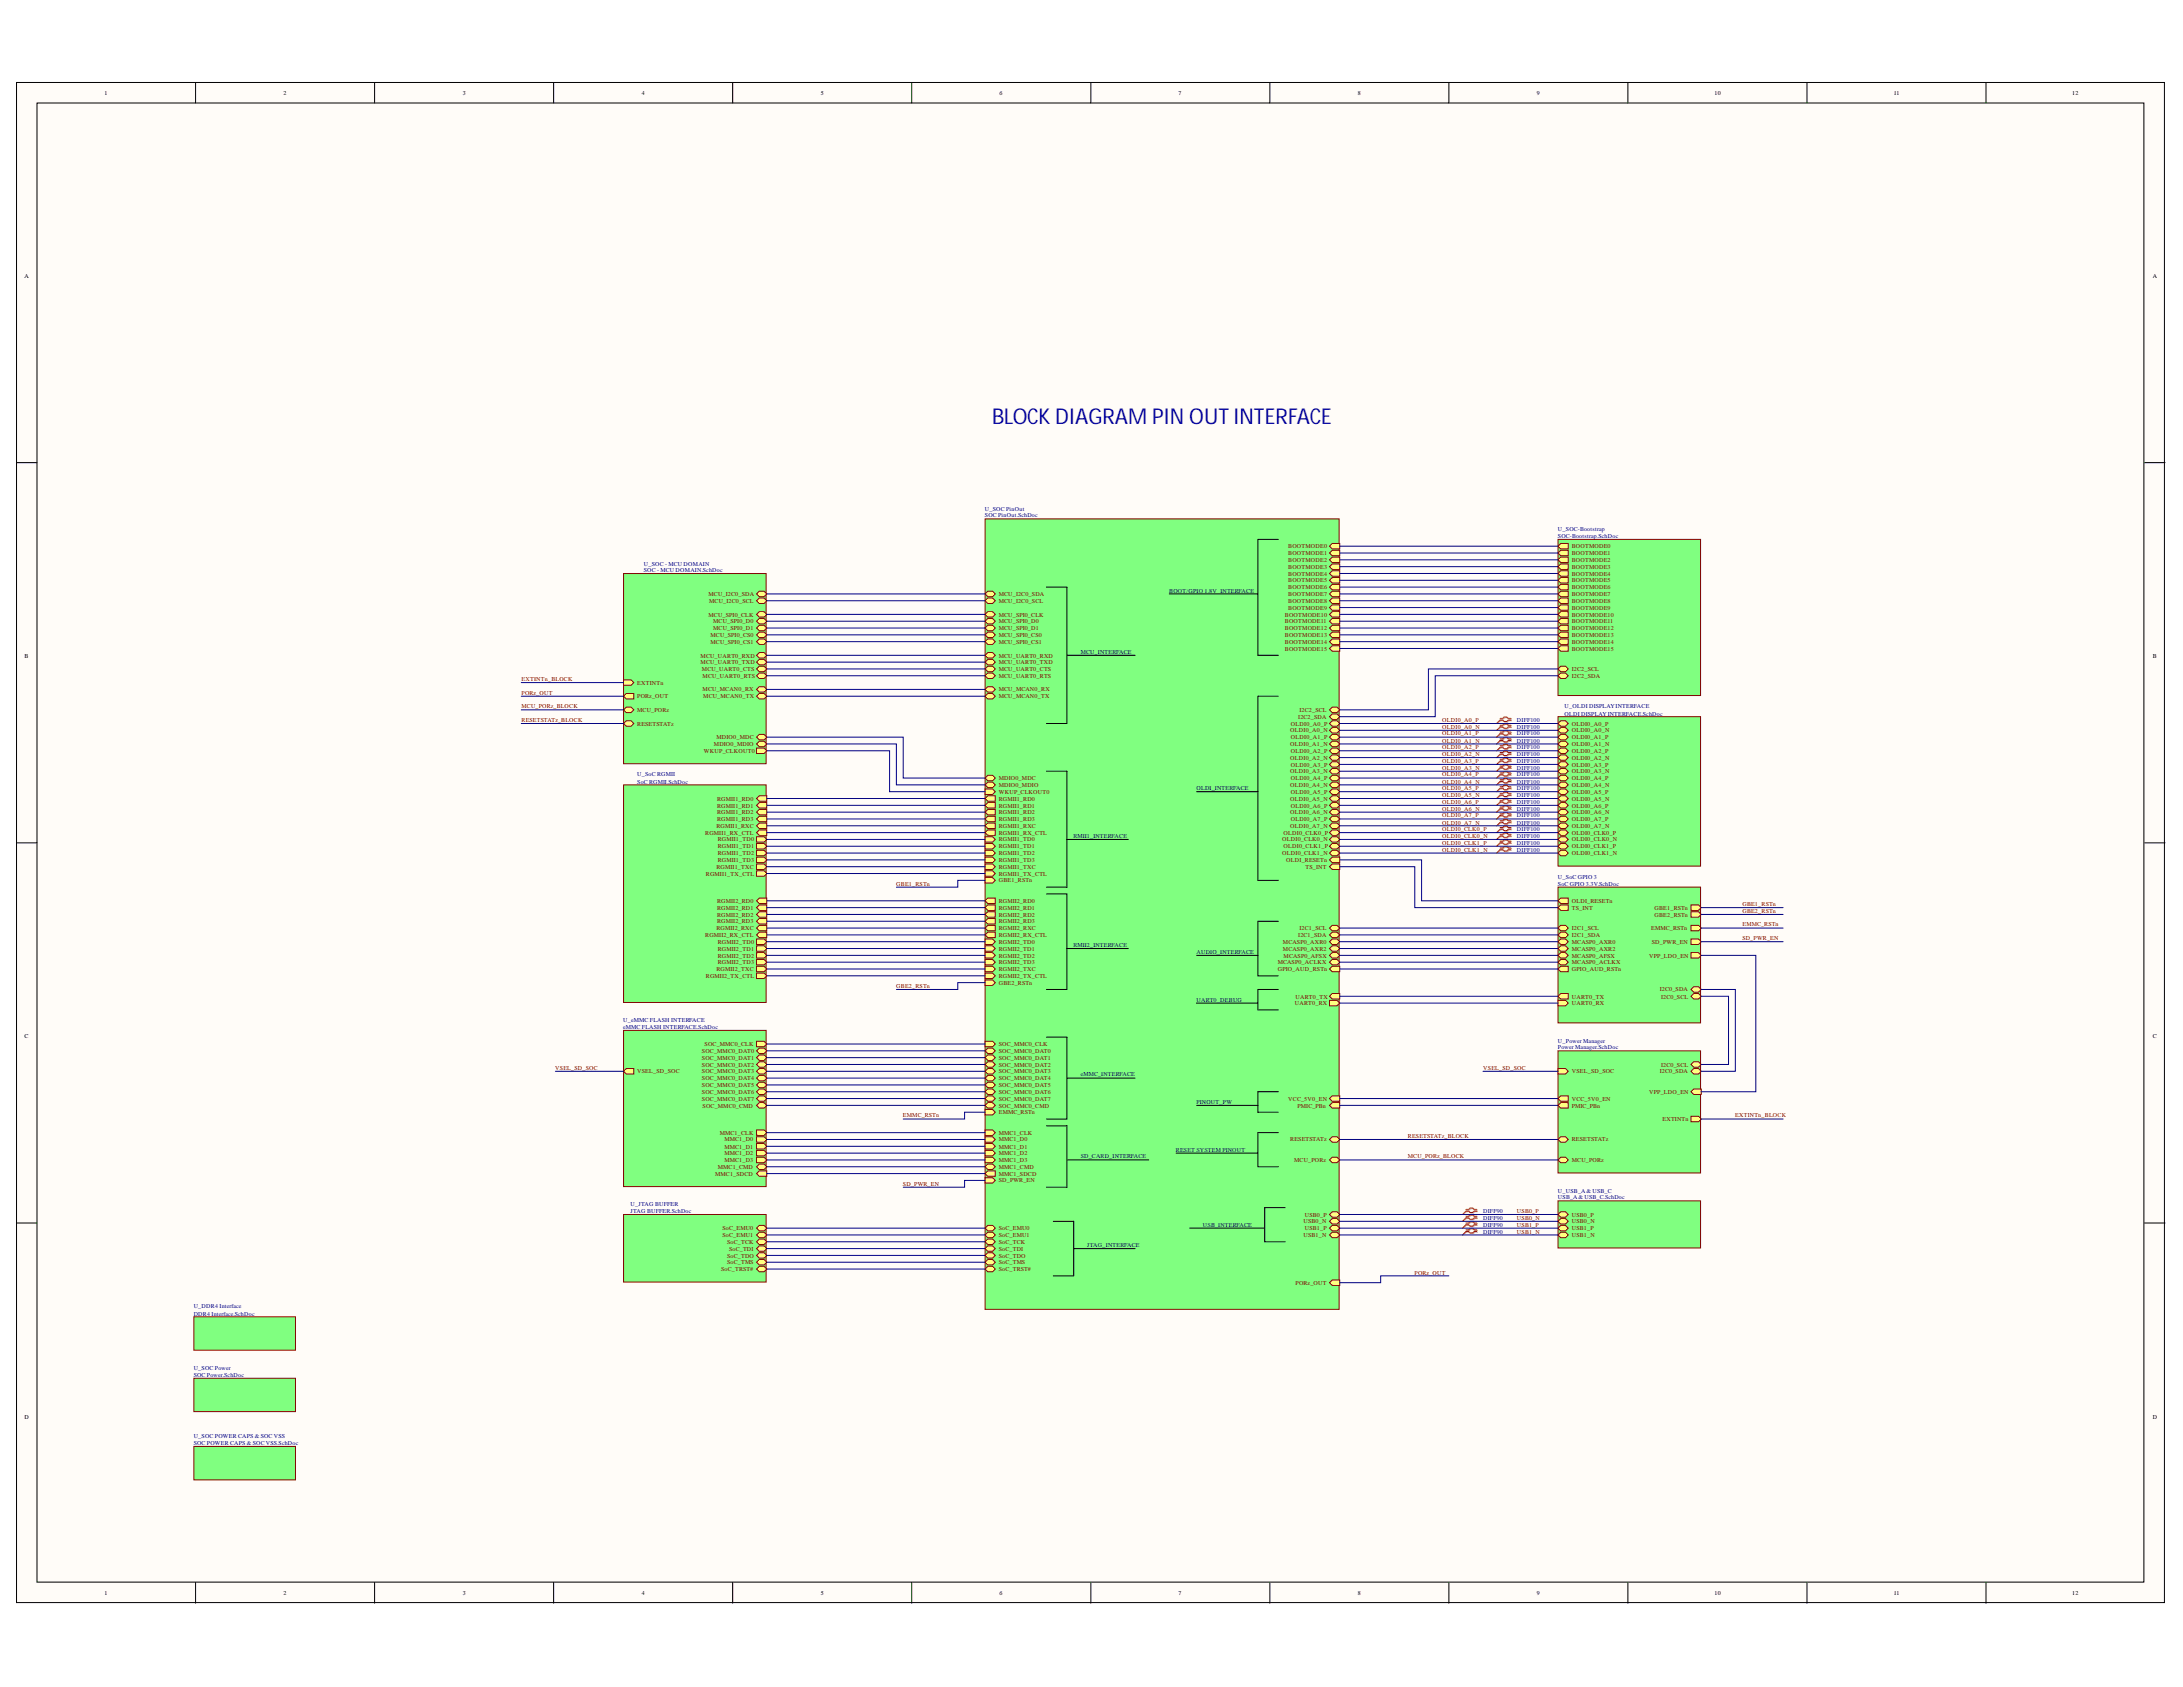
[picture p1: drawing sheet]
<svg xmlns="http://www.w3.org/2000/svg" width="279mm" height="216mm" viewBox="0 0 279 216" stroke-linecap="round" stroke-linejoin="round" font-family="sans-serif">
<defs><g id="words">
<text font-size="2.8" fill="#00f" x="127" y="54.3">BLOCKDIAGRAM PIN OUTINTERFACE</text>
<g font-size=".8">
<text x="13.4" y="12.2">1</text>
<text x="36.3" y="12.2">2</text>
<text x="59.2" y="12.2">3</text>
<text x="82.1" y="12.2">4</text>
<text x="105.1" y="12.2">5</text>
<text x="127.9" y="12.2">6</text>
<text x="150.8" y="12.2">7</text>
<text x="173.8" y="12.2">8</text>
<text x="196.7" y="12.2">9</text>
<text x="219.5" y="12.2">10</text>
<text x="242.4" y="12.2">11</text>
<text x="265.2" y="12.2">12</text>
<text x="3.1" y="35.6">A</text>
<text x="275.5" y="35.6">A</text>
<text x="3.1" y="84.2">B</text>
<text x="275.5" y="84.2">B</text>
<text x="3.1" y="132.9">C</text>
<text x="275.5" y="132.9">C</text>
<text x="3.1" y="181.6">D</text>
<text x="275.5" y="181.6">D</text>
<text x="13.4" y="204.2">1</text>
<text x="36.3" y="204.2">2</text>
<text x="59.2" y="204.2">3</text>
<text x="82.1" y="204.2">4</text>
<text x="105.1" y="204.2">5</text>
<text x="127.9" y="204.2">6</text>
<text x="150.8" y="204.2">7</text>
<text x="173.8" y="204.2">8</text>
<text x="196.7" y="204.2">9</text>
<text x="219.5" y="204.2">10</text>
<text x="242.4" y="204.2">11</text>
<text x="265.2" y="204.2">12</text>
</g>
<g font-size=".8" fill="#000080">
<text x="126.1" y="65.4">U_SOC PinOut</text>
<text x="126.1" y="66.2">SOC PinOut.SchDoc</text>
<text x="199.4" y="68">U_SOC-Bootstrap</text>
<text x="199.4" y="68.8">SOC-Bootstrap.SchDoc</text>
<text x="82.4" y="72.4">U_SOC - MCU DOMAIN</text>
<text x="82.4" y="73.2">SOC - MCU DOMAIN.SchDoc</text>
<text x="149.7" y="75.9">BOOT/GPIO 1.8V_INTERFACE</text>
<text x="138.3" y="83.7">MCU_INTERFACE</text>
<text x="194.2" y="92.4">DIFF100</text>
<text x="194.2" y="93.3">DIFF100</text>
<text x="194.2" y="94.1">DIFF100</text>
<text x="194.2" y="95.1">DIFF100</text>
<text x="194.2" y="95.9">DIFF100</text>
<text x="200.2" y="90.7">U_OLDI DISPLAYINTERFACE</text>
<text x="200.2" y="91.6">OLDI DISPLAYINTERFACE.SchDoc</text>
<text x="81.6" y="99.4">U_SoC RGMII</text>
<text x="81.6" y="100.3">SoC RGMII.SchDoc</text>
<text x="153.1" y="101.1">OLDI_INTERFACE</text>
<text x="194.2" y="96.7">DIFF100</text>
<text x="194.2" y="97.7">DIFF100</text>
<text x="194.2" y="98.5">DIFF100</text>
<text x="194.2" y="99.4">DIFF100</text>
<text x="194.2" y="100.3">DIFF100</text>
<text x="194.2" y="101.1">DIFF100</text>
<text x="194.2" y="102">DIFF100</text>
<text x="137.4" y="107.2">RMII1_INTERFACE</text>
<text x="194.2" y="102.9">DIFF100</text>
<text x="194.2" y="103.8">DIFF100</text>
<text x="194.2" y="104.6">DIFF100</text>
<text x="194.2" y="105.5">DIFF100</text>
<text x="194.2" y="106.4">DIFF100</text>
<text x="194.2" y="107.2">DIFF100</text>
<text x="194.2" y="108.2">DIFF100</text>
<text x="194.2" y="109">DIFF100</text>
<text x="199.4" y="112.5">U_SoC GPIO 3</text>
<text x="199.4" y="113.4">SoC GPIO 3.3V.SchDoc</text>
<text x="137.4" y="121.2">RMII2_INTERFACE</text>
<text x="153.1" y="122.1">AUDIO_INTERFACE</text>
<text x="79.8" y="130.8">U_eMMC FLASH INTERFACE</text>
<text x="79.8" y="131.7">eMMC FLASH INTERFACE.SchDoc</text>
<text x="153.1" y="128.2">UART0_DEBUG</text>
<text x="138.3" y="137.8">eMMC_INTERFACE</text>
<text x="199.4" y="133.5">U_Power Manager</text>
<text x="199.4" y="134.3">Power Manager.SchDoc</text>
<text x="153.1" y="141.3">PINOUT_PW</text>
<text x="138.3" y="148.3">SD_CARD_INTERFACE</text>
<text x="150.5" y="147.4">RESET SYSTEM PINOUT</text>
<text x="80.7" y="154.3">U_JTAG BUFFER</text>
<text x="80.7" y="155.3">JTAG BUFFER.SchDoc</text>
<text x="189.8" y="155.3">DIFF90</text>
<text x="199.4" y="152.7">U_USB_A&amp; USB_C</text>
<text x="199.4" y="153.5">USB_A&amp; USB_C.SchDoc</text>
<text x="139.2" y="159.6">JTAG_INTERFACE</text>
<text x="154" y="157">USB_INTERFACE</text>
<text x="189.8" y="156.1">DIFF90</text>
<text x="189.8" y="157">DIFF90</text>
<text x="189.8" y="157.9">DIFF90</text>
<text x="24.8" y="167.5">U_DDR4 Interface</text>
<text x="24.8" y="168.4">DDR4 Interface.SchDoc</text>
<text x="24.8" y="175.3">U_SOC Power</text>
<text x="24.8" y="176.2">SOC Power.SchDoc</text>
<text x="24.8" y="184">U_SOC POWER CAPS &amp; SOC VSS</text>
<text x="24.8" y="185">SOC POWER CAPS &amp; SOC VSS.SchDoc</text>
</g>
<g font-size=".8" fill="#800000">
<text x="164.9" y="70.2">BOOTMODE0</text>
<text x="164.9" y="71">BOOTMODE1</text>
<text x="164.9" y="71.9">BOOTMODE2</text>
<text x="201.2" y="70.2">BOOTMODE0</text>
<text x="201.2" y="71">BOOTMODE1</text>
<text x="201.2" y="71.9">BOOTMODE2</text>
<text x="90.7" y="76.3">MCU_I2C0_SDA</text>
<text x="90.8" y="77.1">MCU_I2C0_SCL</text>
<text x="127.8" y="77.1">MCU_I2C0_SCL</text>
<text x="127.8" y="76.3">MCU_I2C0_SDA</text>
<text x="164.9" y="72.8">BOOTMODE3</text>
<text x="164.9" y="73.7">BOOTMODE4</text>
<text x="164.9" y="74.5">BOOTMODE5</text>
<text x="164.9" y="75.4">BOOTMODE6</text>
<text x="164.9" y="76.3">BOOTMODE7</text>
<text x="164.9" y="77.1">BOOTMODE8</text>
<text x="201.2" y="72.8">BOOTMODE3</text>
<text x="201.2" y="73.7">BOOTMODE4</text>
<text x="201.2" y="74.5">BOOTMODE5</text>
<text x="201.2" y="75.4">BOOTMODE6</text>
<text x="201.2" y="76.3">BOOTMODE7</text>
<text x="201.2" y="77.1">BOOTMODE8</text>
<text x="90.7" y="78.9">MCU_SPI0_CLK</text>
<text x="90.9" y="81.5">MCU_SPI0_CS0</text>
<text x="90.9" y="82.4">MCU_SPI0_CS1</text>
<text x="91.3" y="79.7">MCU_SPI0_D0</text>
<text x="91.3" y="80.7">MCU_SPI0_D1</text>
<text x="127.8" y="78.9">MCU_SPI0_CLK</text>
<text x="127.8" y="79.7">MCU_SPI0_D0</text>
<text x="127.8" y="80.7">MCU_SPI0_D1</text>
<text x="127.8" y="81.5">MCU_SPI0_CS0</text>
<text x="127.8" y="82.4">MCU_SPI0_CS1</text>
<text x="164.5" y="78.9">BOOTMODE10</text>
<text x="164.5" y="79.7">BOOTMODE11</text>
<text x="164.5" y="80.7">BOOTMODE12</text>
<text x="164.5" y="81.5">BOOTMODE13</text>
<text x="164.5" y="82.4">BOOTMODE14</text>
<text x="164.5" y="83.3">BOOTMODE15</text>
<text x="164.9" y="78.1">BOOTMODE9</text>
<text x="201.2" y="78.1">BOOTMODE9</text>
<text x="201.2" y="78.9">BOOTMODE10</text>
<text x="201.2" y="79.7">BOOTMODE11</text>
<text x="201.2" y="80.7">BOOTMODE12</text>
<text x="201.2" y="81.5">BOOTMODE13</text>
<text x="201.2" y="82.4">BOOTMODE14</text>
<text x="201.2" y="83.3">BOOTMODE15</text>
<text x="66.7" y="89">PORz_OUT</text>
<text x="66.7" y="87.2">EXTINTn_BLOCK</text>
<text x="81.6" y="87.6">EXTINTn</text>
<text x="81.6" y="89.4">PORz_OUT</text>
<text x="89.7" y="84.1">MCU_UART0_RXD</text>
<text x="89.7" y="85">MCU_UART0_TXD</text>
<text x="89.8" y="85.8">MCU_UART0_CTS</text>
<text x="89.9" y="86.8">MCU_UART0_RTS</text>
<text x="89.9" y="88.5">MCU_MCAN0_RX</text>
<text x="90" y="89.4">MCU_MCAN0_TX</text>
<text x="127.8" y="84.1">MCU_UART0_RXD</text>
<text x="127.8" y="85">MCU_UART0_TXD</text>
<text x="127.8" y="85.8">MCU_UART0_CTS</text>
<text x="127.8" y="86.8">MCU_UART0_RTS</text>
<text x="127.8" y="88.5">MCU_MCAN0_RX</text>
<text x="127.8" y="89.4">MCU_MCAN0_TX</text>
<text x="201.2" y="85.8">I2C2_SCL</text>
<text x="201.2" y="86.8">I2C2_SDA</text>
<text x="66.7" y="92.4">RESETSTATz_BLOCK</text>
<text x="66.7" y="90.7">MCU_PORz_BLOCK</text>
<text x="81.6" y="91.1">MCU_PORz</text>
<text x="81.6" y="92.9">RESETSTATz</text>
<text x="91.4" y="95.5">MDIO0_MDIO</text>
<text x="91.7" y="94.6">MDIO0_MDC</text>
<text x="165.1" y="93.7">OLDI0_A0_N</text>
<text x="165.1" y="95.5">OLDI0_A1_N</text>
<text x="165.2" y="92.9">OLDI0_A0_P</text>
<text x="165.2" y="94.6">OLDI0_A1_P</text>
<text x="166.2" y="92">I2C2_SDA</text>
<text x="166.3" y="91.1">I2C2_SCL</text>
<text x="184.6" y="92.4">OLDI0_A0_P</text>
<text x="184.6" y="93.3">OLDI0_A0_N</text>
<text x="184.6" y="94.1">OLDI0_A1_P</text>
<text x="184.6" y="95.1">OLDI0_A1_N</text>
<text x="184.6" y="95.9">OLDI0_A2_P</text>
<text x="201.2" y="92.9">OLDI0_A0_P</text>
<text x="201.2" y="93.7">OLDI0_A0_N</text>
<text x="201.2" y="94.6">OLDI0_A1_P</text>
<text x="201.2" y="95.5">OLDI0_A1_N</text>
<text x="90.1" y="96.3">WKUP_CLKOUT0</text>
<text x="127.8" y="99.9">MDIO0_MDC</text>
<text x="127.8" y="100.7">MDIO0_MDIO</text>
<text x="127.8" y="101.6">WKUP_CLKOUT0</text>
<text x="165.1" y="97.3">OLDI0_A2_N</text>
<text x="165.1" y="98.9">OLDI0_A3_N</text>
<text x="165.1" y="100.7">OLDI0_A4_N</text>
<text x="165.2" y="96.3">OLDI0_A2_P</text>
<text x="165.2" y="98.1">OLDI0_A3_P</text>
<text x="165.2" y="99.9">OLDI0_A4_P</text>
<text x="165.2" y="101.6">OLDI0_A5_P</text>
<text x="184.6" y="96.7">OLDI0_A2_N</text>
<text x="184.6" y="97.7">OLDI0_A3_P</text>
<text x="184.6" y="98.5">OLDI0_A3_N</text>
<text x="184.6" y="99.4">OLDI0_A4_P</text>
<text x="184.6" y="100.3">OLDI0_A4_N</text>
<text x="184.6" y="101.1">OLDI0_A5_P</text>
<text x="184.6" y="102">OLDI0_A5_N</text>
<text x="201.2" y="96.3">OLDI0_A2_P</text>
<text x="201.2" y="97.3">OLDI0_A2_N</text>
<text x="201.2" y="98.1">OLDI0_A3_P</text>
<text x="201.2" y="98.9">OLDI0_A3_N</text>
<text x="201.2" y="99.9">OLDI0_A4_P</text>
<text x="201.2" y="100.7">OLDI0_A4_N</text>
<text x="201.2" y="101.6">OLDI0_A5_P</text>
<text x="90.3" y="106.8">RGMII1_RX_CTL</text>
<text x="91.7" y="106">RGMII1_RXC</text>
<text x="91.8" y="102.5">RGMII1_RD0</text>
<text x="91.8" y="103.3">RGMII1_RD1</text>
<text x="91.8" y="104.2">RGMII1_RD2</text>
<text x="91.8" y="105">RGMII1_RD3</text>
<text x="91.9" y="107.7">RGMII1_TD0</text>
<text x="127.8" y="102.5">RGMII1_RD0</text>
<text x="127.8" y="103.3">RGMII1_RD1</text>
<text x="127.8" y="104.2">RGMII1_RD2</text>
<text x="127.8" y="105">RGMII1_RD3</text>
<text x="127.8" y="106">RGMII1_RXC</text>
<text x="127.8" y="106.8">RGMII1_RX_CTL</text>
<text x="127.8" y="107.7">RGMII1_TD0</text>
<text x="164.1" y="107.7">OLDI0_CLK0_N</text>
<text x="164.3" y="106.8">OLDI0_CLK0_P</text>
<text x="165.1" y="102.5">OLDI0_A5_N</text>
<text x="165.1" y="104.2">OLDI0_A6_N</text>
<text x="165.1" y="106">OLDI0_A7_N</text>
<text x="165.2" y="103.3">OLDI0_A6_P</text>
<text x="165.2" y="105">OLDI0_A7_P</text>
<text x="184.6" y="102.9">OLDI0_A6_P</text>
<text x="184.6" y="103.8">OLDI0_A6_N</text>
<text x="184.6" y="104.6">OLDI0_A7_P</text>
<text x="184.6" y="105.5">OLDI0_A7_N</text>
<text x="184.6" y="106.4">OLDI0_CLK0_P</text>
<text x="184.6" y="107.2">OLDI0_CLK0_N</text>
<text x="201.2" y="102.5">OLDI0_A5_N</text>
<text x="201.2" y="103.3">OLDI0_A6_P</text>
<text x="201.2" y="104.2">OLDI0_A6_N</text>
<text x="201.2" y="105">OLDI0_A7_P</text>
<text x="201.2" y="106">OLDI0_A7_N</text>
<text x="201.2" y="106.8">OLDI0_CLK0_P</text>
<text x="201.2" y="107.7">OLDI0_CLK0_N</text>
<text x="90.4" y="112.1">RGMII1_TX_CTL</text>
<text x="91.7" y="111.2">RGMII1_TXC</text>
<text x="91.9" y="108.6">RGMII1_TD1</text>
<text x="91.9" y="109.4">RGMII1_TD2</text>
<text x="91.9" y="110.3">RGMII1_TD3</text>
<text x="114.7" y="113.4">GBE1_RSTn</text>
<text x="127.8" y="111.2">RGMII1_TXC</text>
<text x="127.8" y="112.1">RGMII1_TX_CTL</text>
<text x="127.8" y="108.6">RGMII1_TD1</text>
<text x="127.8" y="109.4">RGMII1_TD2</text>
<text x="127.8" y="110.3">RGMII1_TD3</text>
<text x="127.8" y="112.9">GBE1_RSTn</text>
<text x="164.1" y="109.4">OLDI0_CLK1_N</text>
<text x="164.3" y="108.6">OLDI0_CLK1_P</text>
<text x="164.6" y="110.3">OLDI_RESETn</text>
<text x="167.1" y="111.2">TS_INT</text>
<text x="184.6" y="108.2">OLDI0_CLK1_P</text>
<text x="184.6" y="109">OLDI0_CLK1_N</text>
<text x="201.2" y="108.6">OLDI0_CLK1_P</text>
<text x="201.2" y="109.4">OLDI0_CLK1_N</text>
<text x="90.3" y="119.9">RGMII2_RX_CTL</text>
<text x="91.7" y="119.1">RGMII2_RXC</text>
<text x="91.8" y="116.5">RGMII2_RD1</text>
<text x="91.8" y="115.5">RGMII2_RD0</text>
<text x="91.8" y="117.3">RGMII2_RD2</text>
<text x="91.8" y="118.1">RGMII2_RD3</text>
<text x="127.8" y="118.1">RGMII2_RD3</text>
<text x="127.8" y="115.5">RGMII2_RD0</text>
<text x="127.8" y="119.9">RGMII2_RX_CTL</text>
<text x="127.8" y="119.1">RGMII2_RXC</text>
<text x="127.8" y="117.3">RGMII2_RD2</text>
<text x="127.8" y="116.5">RGMII2_RD1</text>
<text x="166.2" y="119.9">I2C1_SDA</text>
<text x="166.3" y="119.1">I2C1_SCL</text>
<text x="201.2" y="115.5">OLDI_RESETn</text>
<text x="201.2" y="119.9">I2C1_SDA</text>
<text x="201.2" y="119.1">I2C1_SCL</text>
<text x="201.2" y="116.5">TS_INT</text>
<text x="211.3" y="119.1">EMMC_RSTn</text>
<text x="211.8" y="117.3">GBE2_RSTn</text>
<text x="211.8" y="116.5">GBE1_RSTn</text>
<text x="223" y="115.9">GBE1_RSTn</text>
<text x="223" y="118.6">EMMC_RSTn</text>
<text x="223" y="116.9">GBE2_RSTn</text>
<text x="90.4" y="125.2">RGMII2_TX_CTL</text>
<text x="91.7" y="124.2">RGMII2_TXC</text>
<text x="91.9" y="122.5">RGMII2_TD2</text>
<text x="91.9" y="121.7">RGMII2_TD1</text>
<text x="91.9" y="120.8">RGMII2_TD0</text>
<text x="91.9" y="123.4">RGMII2_TD3</text>
<text x="127.8" y="120.8">RGMII2_TD0</text>
<text x="127.8" y="124.2">RGMII2_TXC</text>
<text x="127.8" y="122.5">RGMII2_TD2</text>
<text x="127.8" y="121.7">RGMII2_TD1</text>
<text x="127.8" y="125.2">RGMII2_TX_CTL</text>
<text x="127.8" y="123.4">RGMII2_TD3</text>
<text x="163.5" y="123.4">MCASP0_ACLKX</text>
<text x="163.5" y="124.2">GPIO_AUD_RSTn</text>
<text x="164.2" y="121.7">MCASP0_AXR2</text>
<text x="164.2" y="120.8">MCASP0_AXR0</text>
<text x="164.3" y="122.5">MCASP0_AFSX</text>
<text x="201.2" y="123.4">MCASP0_ACLKX</text>
<text x="201.2" y="121.7">MCASP0_AXR2</text>
<text x="201.2" y="120.8">MCASP0_AXR0</text>
<text x="201.2" y="122.5">MCASP0_AFSX</text>
<text x="201.2" y="124.2">GPIO_AUD_RSTn</text>
<text x="211.1" y="122.5">VPP_LDO_EN</text>
<text x="211.4" y="120.8">SD_PWR_EN</text>
<text x="223" y="120.3">SD_PWR_EN</text>
<text x="114.7" y="126.4">GBE2_RSTn</text>
<text x="127.8" y="126">GBE2_RSTn</text>
<text x="165.7" y="128.6">UART0_RX</text>
<text x="165.8" y="127.8">UART0_TX</text>
<text x="201.2" y="128.6">UART0_RX</text>
<text x="201.2" y="127.8">UART0_TX</text>
<text x="212.4" y="126.9">I2C0_SDA</text>
<text x="212.6" y="127.8">I2C0_SCL</text>
<text x="71.1" y="136.9">VSEL_SD_SOC</text>
<text x="81.6" y="137.3">VSEL_SD_SOC</text>
<text x="89.8" y="134.7">SOC_MMC0_DAT0</text>
<text x="89.8" y="135.7">SOC_MMC0_DAT1</text>
<text x="89.8" y="136.5">SOC_MMC0_DAT2</text>
<text x="89.8" y="137.3">SOC_MMC0_DAT3</text>
<text x="90.2" y="133.9">SOC_MMC0_CLK</text>
<text x="127.8" y="133.9">SOC_MMC0_CLK</text>
<text x="127.8" y="134.7">SOC_MMC0_DAT0</text>
<text x="127.8" y="135.7">SOC_MMC0_DAT1</text>
<text x="127.8" y="136.5">SOC_MMC0_DAT2</text>
<text x="127.8" y="137.3">SOC_MMC0_DAT3</text>
<text x="189.8" y="136.9">VSEL_SD_SOC</text>
<text x="201.2" y="137.3">VSEL_SD_SOC</text>
<text x="212.4" y="137.3">I2C0_SDA</text>
<text x="212.6" y="136.5">I2C0_SCL</text>
<text x="89.8" y="138.3">SOC_MMC0_DAT4</text>
<text x="89.8" y="139.1">SOC_MMC0_DAT5</text>
<text x="89.8" y="140">SOC_MMC0_DAT6</text>
<text x="89.8" y="140.9">SOC_MMC0_DAT7</text>
<text x="89.9" y="141.7">SOC_MMC0_CMD</text>
<text x="115.6" y="143">EMMC_RSTn</text>
<text x="127.8" y="138.3">SOC_MMC0_DAT4</text>
<text x="127.8" y="139.1">SOC_MMC0_DAT5</text>
<text x="127.8" y="140">SOC_MMC0_DAT6</text>
<text x="127.8" y="140.9">SOC_MMC0_DAT7</text>
<text x="127.8" y="141.7">SOC_MMC0_CMD</text>
<text x="127.8" y="142.6">EMMC_RSTn</text>
<text x="164.9" y="140.9">VCC_5V0_EN</text>
<text x="166.1" y="141.7">PMIC_PBn</text>
<text x="201.2" y="140.9">VCC_5V0_EN</text>
<text x="201.2" y="141.7">PMIC_PBn</text>
<text x="211.1" y="140">VPP_LDO_EN</text>
<text x="212.8" y="143.5">EXTINTn</text>
<text x="222.1" y="143">EXTINTn_BLOCK</text>
<text x="91.9" y="149.6">MMC1_CMD</text>
<text x="92.1" y="145.2">MMC1_CLK</text>
<text x="92.7" y="147">MMC1_D1</text>
<text x="92.7" y="146.1">MMC1_D0</text>
<text x="92.7" y="148.7">MMC1_D3</text>
<text x="92.7" y="147.8">MMC1_D2</text>
<text x="127.8" y="145.2">MMC1_CLK</text>
<text x="127.8" y="148.7">MMC1_D3</text>
<text x="127.8" y="149.6">MMC1_CMD</text>
<text x="127.8" y="147">MMC1_D1</text>
<text x="127.8" y="147.8">MMC1_D2</text>
<text x="127.8" y="146.1">MMC1_D0</text>
<text x="165.1" y="146.1">RESETSTATz</text>
<text x="165.6" y="148.7">MCU_PORz</text>
<text x="180.2" y="145.6">RESETSTATz_BLOCK</text>
<text x="180.2" y="148.3">MCU_PORz_BLOCK</text>
<text x="201.2" y="146.1">RESETSTATz</text>
<text x="201.2" y="148.7">MCU_PORz</text>
<text x="91.5" y="150.5">MMC1_SDCD</text>
<text x="115.6" y="151.8">SD_PWR_EN</text>
<text x="127.8" y="151.3">SD_PWR_EN</text>
<text x="127.8" y="150.5">MMC1_SDCD</text>
<text x="167" y="155.7">USB0_P</text>
<text x="194.2" y="155.3">USB0_P</text>
<text x="201.2" y="155.7">USB0_P</text>
<text x="92.5" y="157.5">SoC_EMU0</text>
<text x="92.5" y="158.3">SoC_EMU1</text>
<text x="93.1" y="159.2">SoC_TCK</text>
<text x="93.1" y="160.9">SoC_TDO</text>
<text x="93.1" y="161.8">SoC_TMS</text>
<text x="93.3" y="160.1">SoC_TDI</text>
<text x="127.8" y="157.5">SoC_EMU0</text>
<text x="127.8" y="158.3">SoC_EMU1</text>
<text x="127.8" y="159.2">SoC_TCK</text>
<text x="127.8" y="160.9">SoC_TDO</text>
<text x="127.8" y="160.1">SoC_TDI</text>
<text x="127.8" y="161.8">SoC_TMS</text>
<text x="166.8" y="156.5">USB0_N</text>
<text x="166.8" y="158.3">USB1_N</text>
<text x="167" y="157.5">USB1_P</text>
<text x="194.2" y="156.1">USB0_N</text>
<text x="194.2" y="157">USB1_P</text>
<text x="194.2" y="157.9">USB1_N</text>
<text x="201.2" y="156.5">USB0_N</text>
<text x="201.2" y="157.5">USB1_P</text>
<text x="201.2" y="158.3">USB1_N</text>
<text x="92.3" y="162.7">SoC_TRST#</text>
<text x="127.8" y="162.7">SoC_TRST#</text>
<text x="165.8" y="164.4">PORz_OUT</text>
<text x="181" y="163.1">PORz_OUT</text>
</g>
</g></defs>
<g fill="#fffcf8" stroke="#000" stroke-width=".13">
<path d="M2.1 10.6h274.9v194.5h-274.9z"/>
<path d="M4.7 13.2h269.7v189.3h-269.7z"/>
</g>
<g fill="none" stroke="#000" stroke-width=".13">
<path d="M25 10.6v2.6M47.9 10.6v2.6M70.9 10.6v2.6M93.8 10.6v2.6M116.7 10.6v2.6M139.6 10.6v2.6M162.5 10.6v2.6M185.4 10.6v2.6M208.4 10.6v2.6M231.3 10.6v2.6M254.2 10.6v2.6M2.1 59.2h2.6"/>
<path d="M274.5 59.2h2.6M2.1 107.9h2.6M274.5 107.9h2.6M2.1 156.5h2.6M274.5 156.5h2.6M25 202.6v2.6M47.9 202.6v2.6M70.9 202.6v2.6M93.8 202.6v2.6M116.7 202.6v2.6M139.6 202.6v2.6M162.5 202.6v2.6"/>
<path d="M185.4 202.6v2.6M208.4 202.6v2.6M231.3 202.6v2.6M254.2 202.6v2.6"/>
</g>
<path d="M199.4 134.5h18.3v15.6h-18.3z" fill="#80ff80" stroke="#800000" stroke-width=".13"/>
<path d="M199.4 140.6l.4-.4h.9v.7h-.9z" fill-rule="evenodd" fill="#ffff80"/>
<path d="M199.4 140.6l.4-.4h.9v.7h-.9z" fill="none" stroke="#800000" stroke-width=".13"/>
<path d="M199.4 136.8h1l.3 .3-.3 .4h-1z" fill-rule="evenodd" fill="#ffff80"/>
<path d="M199.4 136.8h1l.3 .3-.3 .4h-1z" fill="none" stroke="#800000" stroke-width=".13"/>
<path d="M199.4 145.8l.4-.3h.6l.3 .3-.3 .4h-.6z" fill-rule="evenodd" fill="#ffff80"/>
<path d="M199.4 145.8l.4-.3h.6l.3 .3-.3 .4h-.6z" fill="none" stroke="#800000" stroke-width=".13"/>
<path d="M216.4 139.7l.4-.3h.9v.7h-.9z" fill-rule="evenodd" fill="#ffff80"/>
<path d="M216.4 139.7l.4-.3h.9v.7h-.9z" fill="none" stroke="#800000" stroke-width=".13"/>
<path d="M199.4 148.4l.4-.3h.6l.3 .3-.3 .4h-.6z" fill-rule="evenodd" fill="#ffff80"/>
<path d="M199.4 148.4l.4-.3h.6l.3 .3-.3 .4h-.6z" fill="none" stroke="#800000" stroke-width=".13"/>
<path d="M216.4 142.9h1l.3 .3-.3 .4h-1z" fill-rule="evenodd" fill="#ffff80"/>
<path d="M216.4 142.9h1l.3 .3-.3 .4h-1z" fill="none" stroke="#800000" stroke-width=".13"/>
<path d="M216.4 137.1l.4-.3h.6l.3 .3-.3 .4h-.6z" fill-rule="evenodd" fill="#ffff80"/>
<path d="M216.4 137.1l.4-.3h.6l.3 .3-.3 .4h-.6z" fill="none" stroke="#800000" stroke-width=".13"/>
<path d="M216.4 136.2l.4-.3h.6l.3 .3-.3 .4h-.6z" fill-rule="evenodd" fill="#ffff80"/>
<path d="M216.4 136.2l.4-.3h.6l.3 .3-.3 .4h-.6z" fill="none" stroke="#800000" stroke-width=".13"/>
<path d="M199.4 141.5l.4-.4h.9v.7h-.9z" fill-rule="evenodd" fill="#ffff80"/>
<path d="M199.4 141.5l.4-.4h.9v.7h-.9z" fill="none" stroke="#800000" stroke-width=".13"/>
<path d="M79.8 73.4h18.3v24.3h-18.3z" fill="#80ff80" stroke="#800000" stroke-width=".13"/>
<path d="M96.8 94.3l.4-.3h.6l.3 .3-.3 .4h-.6z" fill-rule="evenodd" fill="#ffff80"/>
<path d="M96.8 94.3l.4-.3h.6l.3 .3-.3 .4h-.6z" fill="none" stroke="#800000" stroke-width=".13"/>
<path d="M96.8 95.2l.4-.3h.6l.3 .3-.3 .4h-.6z" fill-rule="evenodd" fill="#ffff80"/>
<path d="M96.8 95.2l.4-.3h.6l.3 .3-.3 .4h-.6z" fill="none" stroke="#800000" stroke-width=".13"/>
<path d="M96.8 95.7h1l.3 .4-.3 .3h-1z" fill-rule="evenodd" fill="#ffff80"/>
<path d="M96.8 95.7h1l.3 .4-.3 .3h-1z" fill="none" stroke="#800000" stroke-width=".13"/>
<path d="M96.8 76.9l.4-.4h.6l.3 .4-.3 .3h-.6z" fill-rule="evenodd" fill="#ffff80"/>
<path d="M96.8 76.9l.4-.4h.6l.3 .4-.3 .3h-.6z" fill="none" stroke="#800000" stroke-width=".13"/>
<path d="M96.8 76l.4-.3h.6l.3 .3-.3 .4h-.6z" fill-rule="evenodd" fill="#ffff80"/>
<path d="M96.8 76l.4-.3h.6l.3 .3-.3 .4h-.6z" fill="none" stroke="#800000" stroke-width=".13"/>
<path d="M96.8 78.6l.4-.3h.6l.3 .3-.3 .4h-.6z" fill-rule="evenodd" fill="#ffff80"/>
<path d="M96.8 78.6l.4-.3h.6l.3 .3-.3 .4h-.6z" fill="none" stroke="#800000" stroke-width=".13"/>
<path d="M96.8 79.5l.4-.3h.6l.3 .3-.3 .4h-.6z" fill-rule="evenodd" fill="#ffff80"/>
<path d="M96.8 79.5l.4-.3h.6l.3 .3-.3 .4h-.6z" fill="none" stroke="#800000" stroke-width=".13"/>
<path d="M96.8 80.4l.4-.4h.6l.3 .4-.3 .3h-.6z" fill-rule="evenodd" fill="#ffff80"/>
<path d="M96.8 80.4l.4-.4h.6l.3 .4-.3 .3h-.6z" fill="none" stroke="#800000" stroke-width=".13"/>
<path d="M96.8 81.2l.4-.3h.6l.3 .3-.3 .4h-.6z" fill-rule="evenodd" fill="#ffff80"/>
<path d="M96.8 81.2l.4-.3h.6l.3 .3-.3 .4h-.6z" fill="none" stroke="#800000" stroke-width=".13"/>
<path d="M96.8 82.1l.4-.3h.6l.3 .3-.3 .4h-.6z" fill-rule="evenodd" fill="#ffff80"/>
<path d="M96.8 82.1l.4-.3h.6l.3 .3-.3 .4h-.6z" fill="none" stroke="#800000" stroke-width=".13"/>
<path d="M96.8 83.9l.4-.4h.6l.3 .4-.3 .3h-.6z" fill-rule="evenodd" fill="#ffff80"/>
<path d="M96.8 83.9l.4-.4h.6l.3 .4-.3 .3h-.6z" fill="none" stroke="#800000" stroke-width=".13"/>
<path d="M96.8 84.7l.4-.3h.6l.3 .3-.3 .4h-.6z" fill-rule="evenodd" fill="#ffff80"/>
<path d="M96.8 84.7l.4-.3h.6l.3 .3-.3 .4h-.6z" fill="none" stroke="#800000" stroke-width=".13"/>
<path d="M96.8 85.6l.4-.3h.6l.3 .3-.3 .4h-.6z" fill-rule="evenodd" fill="#ffff80"/>
<path d="M96.8 85.6l.4-.3h.6l.3 .3-.3 .4h-.6z" fill="none" stroke="#800000" stroke-width=".13"/>
<path d="M96.8 86.5l.4-.4h.6l.3 .4-.3 .3h-.6z" fill-rule="evenodd" fill="#ffff80"/>
<path d="M96.8 86.5l.4-.4h.6l.3 .4-.3 .3h-.6z" fill="none" stroke="#800000" stroke-width=".13"/>
<path d="M96.8 88.2l.4-.3h.6l.3 .3-.3 .4h-.6z" fill-rule="evenodd" fill="#ffff80"/>
<path d="M96.8 88.2l.4-.3h.6l.3 .3-.3 .4h-.6z" fill="none" stroke="#800000" stroke-width=".13"/>
<path d="M96.8 89.1l.4-.3h.6l.3 .3-.3 .4h-.6z" fill-rule="evenodd" fill="#ffff80"/>
<path d="M96.8 89.1l.4-.3h.6l.3 .3-.3 .4h-.6z" fill="none" stroke="#800000" stroke-width=".13"/>
<path d="M79.8 90.8l.4-.3h.6l.3 .3-.3 .4h-.6z" fill-rule="evenodd" fill="#ffff80"/>
<path d="M79.8 90.8l.4-.3h.6l.3 .3-.3 .4h-.6z" fill="none" stroke="#800000" stroke-width=".13"/>
<path d="M79.8 87h1l.3 .4-.3 .3h-1z" fill-rule="evenodd" fill="#ffff80"/>
<path d="M79.8 87h1l.3 .4-.3 .3h-1z" fill="none" stroke="#800000" stroke-width=".13"/>
<path d="M79.8 89.1l.4-.3h.9v.7h-.9z" fill-rule="evenodd" fill="#ffff80"/>
<path d="M79.8 89.1l.4-.3h.9v.7h-.9z" fill="none" stroke="#800000" stroke-width=".13"/>
<path d="M79.8 92.6l.4-.4h.6l.3 .4-.3 .3h-.6z" fill-rule="evenodd" fill="#ffff80"/>
<path d="M79.8 92.6l.4-.4h.6l.3 .4-.3 .3h-.6z" fill="none" stroke="#800000" stroke-width=".13"/>
<path d="M126.1 66.4h45.3v101.2h-45.3z" fill="#80ff80" stroke="#800000" stroke-width=".13"/>
<path d="M170.2 140.6l.3-.4h1v.7h-1z" fill-rule="evenodd" fill="#ffff80"/>
<path d="M170.2 140.6l.3-.4h1v.7h-1z" fill="none" stroke="#800000" stroke-width=".13"/>
<path d="M126.1 133.3h.9l.4 .3-.4 .4h-.9z" fill-rule="evenodd" fill="#ffff80"/>
<path d="M126.1 133.3h.9l.4 .3-.4 .4h-.9z" fill="none" stroke="#800000" stroke-width=".13"/>
<path d="M126.1 134.5l.3-.4h.6l.4 .4-.4 .3h-.6z" fill-rule="evenodd" fill="#ffff80"/>
<path d="M126.1 134.5l.3-.4h.6l.4 .4-.4 .3h-.6z" fill="none" stroke="#800000" stroke-width=".13"/>
<path d="M126.1 135.4l.3-.4h.6l.4 .4-.4 .3h-.6z" fill-rule="evenodd" fill="#ffff80"/>
<path d="M126.1 135.4l.3-.4h.6l.4 .4-.4 .3h-.6z" fill="none" stroke="#800000" stroke-width=".13"/>
<path d="M126.1 136.2l.3-.3h.6l.4 .3-.4 .4h-.6z" fill-rule="evenodd" fill="#ffff80"/>
<path d="M126.1 136.2l.3-.3h.6l.4 .3-.4 .4h-.6z" fill="none" stroke="#800000" stroke-width=".13"/>
<path d="M126.1 137.1l.3-.3h.6l.4 .3-.4 .4h-.6z" fill-rule="evenodd" fill="#ffff80"/>
<path d="M126.1 137.1l.3-.3h.6l.4 .3-.4 .4h-.6z" fill="none" stroke="#800000" stroke-width=".13"/>
<path d="M126.1 138l.3-.4h.6l.4 .4-.4 .3h-.6z" fill-rule="evenodd" fill="#ffff80"/>
<path d="M126.1 138l.3-.4h.6l.4 .4-.4 .3h-.6z" fill="none" stroke="#800000" stroke-width=".13"/>
<path d="M126.1 138.8l.3-.3h.6l.4 .3-.4 .4h-.6z" fill-rule="evenodd" fill="#ffff80"/>
<path d="M126.1 138.8l.3-.3h.6l.4 .3-.4 .4h-.6z" fill="none" stroke="#800000" stroke-width=".13"/>
<path d="M126.1 139.7l.3-.3h.6l.4 .3-.4 .4h-.6z" fill-rule="evenodd" fill="#ffff80"/>
<path d="M126.1 139.7l.3-.3h.6l.4 .3-.4 .4h-.6z" fill="none" stroke="#800000" stroke-width=".13"/>
<path d="M126.1 140.6l.3-.4h.6l.4 .4-.4 .3h-.6z" fill-rule="evenodd" fill="#ffff80"/>
<path d="M126.1 140.6l.3-.4h.6l.4 .4-.4 .3h-.6z" fill="none" stroke="#800000" stroke-width=".13"/>
<path d="M126.1 141.5l.3-.4h.6l.4 .4-.4 .3h-.6z" fill-rule="evenodd" fill="#ffff80"/>
<path d="M126.1 141.5l.3-.4h.6l.4 .4-.4 .3h-.6z" fill="none" stroke="#800000" stroke-width=".13"/>
<path d="M126.1 142h.9l.4 .3-.4 .4h-.9z" fill-rule="evenodd" fill="#ffff80"/>
<path d="M126.1 142h.9l.4 .3-.4 .4h-.9z" fill="none" stroke="#800000" stroke-width=".13"/>
<path d="M126.1 157.2l.3-.4h.6l.4 .4-.4 .3h-.6z" fill-rule="evenodd" fill="#ffff80"/>
<path d="M126.1 157.2l.3-.4h.6l.4 .4-.4 .3h-.6z" fill="none" stroke="#800000" stroke-width=".13"/>
<path d="M126.1 158l.3-.3h.6l.4 .3-.4 .4h-.6z" fill-rule="evenodd" fill="#ffff80"/>
<path d="M126.1 158l.3-.3h.6l.4 .3-.4 .4h-.6z" fill="none" stroke="#800000" stroke-width=".13"/>
<path d="M126.1 158.9l.3-.3h.6l.4 .3-.4 .4h-.6z" fill-rule="evenodd" fill="#ffff80"/>
<path d="M126.1 158.9l.3-.3h.6l.4 .3-.4 .4h-.6z" fill="none" stroke="#800000" stroke-width=".13"/>
<path d="M126.1 160.7l.3-.4h.6l.4 .4-.4 .3h-.6z" fill-rule="evenodd" fill="#ffff80"/>
<path d="M126.1 160.7l.3-.4h.6l.4 .4-.4 .3h-.6z" fill="none" stroke="#800000" stroke-width=".13"/>
<path d="M126.1 162.4l.3-.3h.6l.4 .3-.4 .4h-.6z" fill-rule="evenodd" fill="#ffff80"/>
<path d="M126.1 162.4l.3-.3h.6l.4 .3-.4 .4h-.6z" fill="none" stroke="#800000" stroke-width=".13"/>
<path d="M126.1 76.9l.3-.4h.6l.4 .4-.4 .3h-.6z" fill-rule="evenodd" fill="#ffff80"/>
<path d="M126.1 76.9l.3-.4h.6l.4 .4-.4 .3h-.6z" fill="none" stroke="#800000" stroke-width=".13"/>
<path d="M126.1 76l.3-.3h.6l.4 .3-.4 .4h-.6z" fill-rule="evenodd" fill="#ffff80"/>
<path d="M126.1 76l.3-.3h.6l.4 .3-.4 .4h-.6z" fill="none" stroke="#800000" stroke-width=".13"/>
<path d="M126.1 78.6l.3-.3h.6l.4 .3-.4 .4h-.6z" fill-rule="evenodd" fill="#ffff80"/>
<path d="M126.1 78.6l.3-.3h.6l.4 .3-.4 .4h-.6z" fill="none" stroke="#800000" stroke-width=".13"/>
<path d="M126.1 79.5l.3-.3h.6l.4 .3-.4 .4h-.6z" fill-rule="evenodd" fill="#ffff80"/>
<path d="M126.1 79.5l.3-.3h.6l.4 .3-.4 .4h-.6z" fill="none" stroke="#800000" stroke-width=".13"/>
<path d="M126.1 80.4l.3-.4h.6l.4 .4-.4 .3h-.6z" fill-rule="evenodd" fill="#ffff80"/>
<path d="M126.1 80.4l.3-.4h.6l.4 .4-.4 .3h-.6z" fill="none" stroke="#800000" stroke-width=".13"/>
<path d="M126.1 81.2l.3-.3h.6l.4 .3-.4 .4h-.6z" fill-rule="evenodd" fill="#ffff80"/>
<path d="M126.1 81.2l.3-.3h.6l.4 .3-.4 .4h-.6z" fill="none" stroke="#800000" stroke-width=".13"/>
<path d="M126.1 82.1l.3-.3h.6l.4 .3-.4 .4h-.6z" fill-rule="evenodd" fill="#ffff80"/>
<path d="M126.1 82.1l.3-.3h.6l.4 .3-.4 .4h-.6z" fill="none" stroke="#800000" stroke-width=".13"/>
<path d="M126.1 83.9l.3-.4h.6l.4 .4-.4 .3h-.6z" fill-rule="evenodd" fill="#ffff80"/>
<path d="M126.1 83.9l.3-.4h.6l.4 .4-.4 .3h-.6z" fill="none" stroke="#800000" stroke-width=".13"/>
<path d="M126.1 84.7l.3-.3h.6l.4 .3-.4 .4h-.6z" fill-rule="evenodd" fill="#ffff80"/>
<path d="M126.1 84.7l.3-.3h.6l.4 .3-.4 .4h-.6z" fill="none" stroke="#800000" stroke-width=".13"/>
<path d="M126.1 85.6l.3-.3h.6l.4 .3-.4 .4h-.6z" fill-rule="evenodd" fill="#ffff80"/>
<path d="M126.1 85.6l.3-.3h.6l.4 .3-.4 .4h-.6z" fill="none" stroke="#800000" stroke-width=".13"/>
<path d="M126.1 86.5l.3-.4h.6l.4 .4-.4 .3h-.6z" fill-rule="evenodd" fill="#ffff80"/>
<path d="M126.1 86.5l.3-.4h.6l.4 .4-.4 .3h-.6z" fill="none" stroke="#800000" stroke-width=".13"/>
<path d="M126.1 88.2l.3-.3h.6l.4 .3-.4 .4h-.6z" fill-rule="evenodd" fill="#ffff80"/>
<path d="M126.1 88.2l.3-.3h.6l.4 .3-.4 .4h-.6z" fill="none" stroke="#800000" stroke-width=".13"/>
<path d="M126.1 89.1l.3-.3h.6l.4 .3-.4 .4h-.6z" fill-rule="evenodd" fill="#ffff80"/>
<path d="M126.1 89.1l.3-.3h.6l.4 .3-.4 .4h-.6z" fill="none" stroke="#800000" stroke-width=".13"/>
<path d="M170.2 92.6l.3-.4h.6l.4 .4-.4 .3h-.6z" fill-rule="evenodd" fill="#ffff80"/>
<path d="M170.2 92.6l.3-.4h.6l.4 .4-.4 .3h-.6z" fill="none" stroke="#800000" stroke-width=".13"/>
<path d="M170.2 93.5l.3-.4h.6l.4 .4-.4 .3h-.6z" fill-rule="evenodd" fill="#ffff80"/>
<path d="M170.2 93.5l.3-.4h.6l.4 .4-.4 .3h-.6z" fill="none" stroke="#800000" stroke-width=".13"/>
<path d="M170.2 94.3l.3-.3h.6l.4 .3-.4 .4h-.6z" fill-rule="evenodd" fill="#ffff80"/>
<path d="M170.2 94.3l.3-.3h.6l.4 .3-.4 .4h-.6z" fill="none" stroke="#800000" stroke-width=".13"/>
<path d="M170.2 95.2l.3-.3h.6l.4 .3-.4 .4h-.6z" fill-rule="evenodd" fill="#ffff80"/>
<path d="M170.2 95.2l.3-.3h.6l.4 .3-.4 .4h-.6z" fill="none" stroke="#800000" stroke-width=".13"/>
<path d="M170.2 96.1l.3-.4h.6l.4 .4-.4 .3h-.6z" fill-rule="evenodd" fill="#ffff80"/>
<path d="M170.2 96.1l.3-.4h.6l.4 .4-.4 .3h-.6z" fill="none" stroke="#800000" stroke-width=".13"/>
<path d="M170.2 97l.3-.4h.6l.4 .4-.4 .3h-.6z" fill-rule="evenodd" fill="#ffff80"/>
<path d="M170.2 97l.3-.4h.6l.4 .4-.4 .3h-.6z" fill="none" stroke="#800000" stroke-width=".13"/>
<path d="M170.2 97.8l.3-.3h.6l.4 .3-.4 .4h-.6z" fill-rule="evenodd" fill="#ffff80"/>
<path d="M170.2 97.8l.3-.3h.6l.4 .3-.4 .4h-.6z" fill="none" stroke="#800000" stroke-width=".13"/>
<path d="M170.2 98.7l.3-.3h.6l.4 .3-.4 .4h-.6z" fill-rule="evenodd" fill="#ffff80"/>
<path d="M170.2 98.7l.3-.3h.6l.4 .3-.4 .4h-.6z" fill="none" stroke="#800000" stroke-width=".13"/>
<path d="M170.2 99.6l.3-.4h.6l.4 .4-.4 .3h-.6z" fill-rule="evenodd" fill="#ffff80"/>
<path d="M170.2 99.6l.3-.4h.6l.4 .4-.4 .3h-.6z" fill="none" stroke="#800000" stroke-width=".13"/>
<path d="M170.2 100.4l.3-.3h.6l.4 .3-.4 .4h-.6z" fill-rule="evenodd" fill="#ffff80"/>
<path d="M170.2 100.4l.3-.3h.6l.4 .3-.4 .4h-.6z" fill="none" stroke="#800000" stroke-width=".13"/>
<path d="M170.2 101.3l.3-.3h.6l.4 .3-.4 .4h-.6z" fill-rule="evenodd" fill="#ffff80"/>
<path d="M170.2 101.3l.3-.3h.6l.4 .3-.4 .4h-.6z" fill="none" stroke="#800000" stroke-width=".13"/>
<path d="M170.2 102.2l.3-.4h.6l.4 .4-.4 .3h-.6z" fill-rule="evenodd" fill="#ffff80"/>
<path d="M170.2 102.2l.3-.4h.6l.4 .4-.4 .3h-.6z" fill="none" stroke="#800000" stroke-width=".13"/>
<path d="M170.2 103.1l.3-.4h.6l.4 .4-.4 .3h-.6z" fill-rule="evenodd" fill="#ffff80"/>
<path d="M170.2 103.1l.3-.4h.6l.4 .4-.4 .3h-.6z" fill="none" stroke="#800000" stroke-width=".13"/>
<path d="M170.2 103.9l.3-.3h.6l.4 .3-.4 .4h-.6z" fill-rule="evenodd" fill="#ffff80"/>
<path d="M170.2 103.9l.3-.3h.6l.4 .3-.4 .4h-.6z" fill="none" stroke="#800000" stroke-width=".13"/>
<path d="M170.2 104.8l.3-.3h.6l.4 .3-.4 .4h-.6z" fill-rule="evenodd" fill="#ffff80"/>
<path d="M170.2 104.8l.3-.3h.6l.4 .3-.4 .4h-.6z" fill="none" stroke="#800000" stroke-width=".13"/>
<path d="M170.2 105.7l.3-.4h.6l.4 .4-.4 .3h-.6z" fill-rule="evenodd" fill="#ffff80"/>
<path d="M170.2 105.7l.3-.4h.6l.4 .4-.4 .3h-.6z" fill="none" stroke="#800000" stroke-width=".13"/>
<path d="M170.2 106.6l.3-.4h.6l.4 .4-.4 .3h-.6z" fill-rule="evenodd" fill="#ffff80"/>
<path d="M170.2 106.6l.3-.4h.6l.4 .4-.4 .3h-.6z" fill="none" stroke="#800000" stroke-width=".13"/>
<path d="M170.2 107.4l.3-.3h.6l.4 .3-.4 .4h-.6z" fill-rule="evenodd" fill="#ffff80"/>
<path d="M170.2 107.4l.3-.3h.6l.4 .3-.4 .4h-.6z" fill="none" stroke="#800000" stroke-width=".13"/>
<path d="M170.2 108.3l.3-.3h.6l.4 .3-.4 .4h-.6z" fill-rule="evenodd" fill="#ffff80"/>
<path d="M170.2 108.3l.3-.3h.6l.4 .3-.4 .4h-.6z" fill="none" stroke="#800000" stroke-width=".13"/>
<path d="M170.2 109.2l.3-.4h.6l.4 .4-.4 .3h-.6z" fill-rule="evenodd" fill="#ffff80"/>
<path d="M170.2 109.2l.3-.4h.6l.4 .4-.4 .3h-.6z" fill="none" stroke="#800000" stroke-width=".13"/>
<path d="M170.2 90.8l.3-.3h.6l.4 .3-.4 .4h-.6z" fill-rule="evenodd" fill="#ffff80"/>
<path d="M170.2 90.8l.3-.3h.6l.4 .3-.4 .4h-.6z" fill="none" stroke="#800000" stroke-width=".13"/>
<path d="M170.2 91.7l.3-.3h.6l.4 .3-.4 .4h-.6z" fill-rule="evenodd" fill="#ffff80"/>
<path d="M170.2 91.7l.3-.3h.6l.4 .3-.4 .4h-.6z" fill="none" stroke="#800000" stroke-width=".13"/>
<path d="M126.1 102.2l.3-.4h1v.7h-1z" fill-rule="evenodd" fill="#ffff80"/>
<path d="M126.1 102.2l.3-.4h1v.7h-1z" fill="none" stroke="#800000" stroke-width=".13"/>
<path d="M126.1 103.1l.3-.4h1v.7h-1z" fill-rule="evenodd" fill="#ffff80"/>
<path d="M126.1 103.1l.3-.4h1v.7h-1z" fill="none" stroke="#800000" stroke-width=".13"/>
<path d="M126.1 103.9l.3-.3h1v.7h-1z" fill-rule="evenodd" fill="#ffff80"/>
<path d="M126.1 103.9l.3-.3h1v.7h-1z" fill="none" stroke="#800000" stroke-width=".13"/>
<path d="M126.1 104.8l.3-.3h1v.7h-1z" fill-rule="evenodd" fill="#ffff80"/>
<path d="M126.1 104.8l.3-.3h1v.7h-1z" fill="none" stroke="#800000" stroke-width=".13"/>
<path d="M126.1 105.7l.3-.4h1v.7h-1z" fill-rule="evenodd" fill="#ffff80"/>
<path d="M126.1 105.7l.3-.4h1v.7h-1z" fill="none" stroke="#800000" stroke-width=".13"/>
<path d="M126.1 106.6l.3-.4h1v.7h-1z" fill-rule="evenodd" fill="#ffff80"/>
<path d="M126.1 106.6l.3-.4h1v.7h-1z" fill="none" stroke="#800000" stroke-width=".13"/>
<path d="M126.1 107.1h.9l.4 .3-.4 .4h-.9z" fill-rule="evenodd" fill="#ffff80"/>
<path d="M126.1 107.1h.9l.4 .3-.4 .4h-.9z" fill="none" stroke="#800000" stroke-width=".13"/>
<path d="M126.1 110.6h.9l.4 .3-.4 .4h-.9z" fill-rule="evenodd" fill="#ffff80"/>
<path d="M126.1 110.6h.9l.4 .3-.4 .4h-.9z" fill="none" stroke="#800000" stroke-width=".13"/>
<path d="M126.1 111.4h.9l.4 .4-.4 .3h-.9z" fill-rule="evenodd" fill="#ffff80"/>
<path d="M126.1 111.4h.9l.4 .4-.4 .3h-.9z" fill="none" stroke="#800000" stroke-width=".13"/>
<path d="M126.1 108h.9l.4 .3-.4 .4h-.9z" fill-rule="evenodd" fill="#ffff80"/>
<path d="M126.1 108h.9l.4 .3-.4 .4h-.9z" fill="none" stroke="#800000" stroke-width=".13"/>
<path d="M126.1 108.8h.9l.4 .4-.4 .3h-.9z" fill-rule="evenodd" fill="#ffff80"/>
<path d="M126.1 108.8h.9l.4 .4-.4 .3h-.9z" fill="none" stroke="#800000" stroke-width=".13"/>
<path d="M126.1 109.7h.9l.4 .3-.4 .4h-.9z" fill-rule="evenodd" fill="#ffff80"/>
<path d="M126.1 109.7h.9l.4 .3-.4 .4h-.9z" fill="none" stroke="#800000" stroke-width=".13"/>
<path d="M126.1 99.6l.3-.4h.6l.4 .4-.4 .3h-.6z" fill-rule="evenodd" fill="#ffff80"/>
<path d="M126.1 99.6l.3-.4h.6l.4 .4-.4 .3h-.6z" fill="none" stroke="#800000" stroke-width=".13"/>
<path d="M126.1 100.4l.3-.3h.6l.4 .3-.4 .4h-.6z" fill-rule="evenodd" fill="#ffff80"/>
<path d="M126.1 100.4l.3-.3h.6l.4 .3-.4 .4h-.6z" fill="none" stroke="#800000" stroke-width=".13"/>
<path d="M126.1 101h.9l.4 .3-.4 .4h-.9z" fill-rule="evenodd" fill="#ffff80"/>
<path d="M126.1 101h.9l.4 .3-.4 .4h-.9z" fill="none" stroke="#800000" stroke-width=".13"/>
<path d="M170.2 69.9l.3-.3h1v.7h-1z" fill-rule="evenodd" fill="#ffff80"/>
<path d="M170.2 69.9l.3-.3h1v.7h-1z" fill="none" stroke="#800000" stroke-width=".13"/>
<path d="M170.2 70.8l.3-.4h1v.7h-1z" fill-rule="evenodd" fill="#ffff80"/>
<path d="M170.2 70.8l.3-.4h1v.7h-1z" fill="none" stroke="#800000" stroke-width=".13"/>
<path d="M170.2 71.6l.3-.3h1v.7h-1z" fill-rule="evenodd" fill="#ffff80"/>
<path d="M170.2 71.6l.3-.3h1v.7h-1z" fill="none" stroke="#800000" stroke-width=".13"/>
<path d="M170.2 72.5l.3-.3h1v.7h-1z" fill-rule="evenodd" fill="#ffff80"/>
<path d="M170.2 72.5l.3-.3h1v.7h-1z" fill="none" stroke="#800000" stroke-width=".13"/>
<path d="M170.2 73.4l.3-.4h1v.7h-1z" fill-rule="evenodd" fill="#ffff80"/>
<path d="M170.2 73.4l.3-.4h1v.7h-1z" fill="none" stroke="#800000" stroke-width=".13"/>
<path d="M170.2 74.3l.3-.4h1v.7h-1z" fill-rule="evenodd" fill="#ffff80"/>
<path d="M170.2 74.3l.3-.4h1v.7h-1z" fill="none" stroke="#800000" stroke-width=".13"/>
<path d="M170.2 75.1l.3-.3h1v.7h-1z" fill-rule="evenodd" fill="#ffff80"/>
<path d="M170.2 75.1l.3-.3h1v.7h-1z" fill="none" stroke="#800000" stroke-width=".13"/>
<path d="M170.2 76l.3-.3h1v.7h-1z" fill-rule="evenodd" fill="#ffff80"/>
<path d="M170.2 76l.3-.3h1v.7h-1z" fill="none" stroke="#800000" stroke-width=".13"/>
<path d="M170.2 76.9l.3-.4h1v.7h-1z" fill-rule="evenodd" fill="#ffff80"/>
<path d="M170.2 76.9l.3-.4h1v.7h-1z" fill="none" stroke="#800000" stroke-width=".13"/>
<path d="M170.2 77.8l.3-.4h1v.7h-1z" fill-rule="evenodd" fill="#ffff80"/>
<path d="M170.2 77.8l.3-.4h1v.7h-1z" fill="none" stroke="#800000" stroke-width=".13"/>
<path d="M170.2 78.6l.3-.3h1v.7h-1z" fill-rule="evenodd" fill="#ffff80"/>
<path d="M170.2 78.6l.3-.3h1v.7h-1z" fill="none" stroke="#800000" stroke-width=".13"/>
<path d="M170.2 79.5l.3-.3h1v.7h-1z" fill-rule="evenodd" fill="#ffff80"/>
<path d="M170.2 79.5l.3-.3h1v.7h-1z" fill="none" stroke="#800000" stroke-width=".13"/>
<path d="M170.2 80.4l.3-.4h1v.7h-1z" fill-rule="evenodd" fill="#ffff80"/>
<path d="M170.2 80.4l.3-.4h1v.7h-1z" fill="none" stroke="#800000" stroke-width=".13"/>
<path d="M170.2 81.2l.3-.3h1v.7h-1z" fill-rule="evenodd" fill="#ffff80"/>
<path d="M170.2 81.2l.3-.3h1v.7h-1z" fill="none" stroke="#800000" stroke-width=".13"/>
<path d="M170.2 82.1l.3-.3h1v.7h-1z" fill-rule="evenodd" fill="#ffff80"/>
<path d="M170.2 82.1l.3-.3h1v.7h-1z" fill="none" stroke="#800000" stroke-width=".13"/>
<path d="M170.2 83l.3-.4h1v.7h-1z" fill-rule="evenodd" fill="#ffff80"/>
<path d="M170.2 83l.3-.4h1v.7h-1z" fill="none" stroke="#800000" stroke-width=".13"/>
<path d="M170.2 164.2l.3-.4h1v.7h-1z" fill-rule="evenodd" fill="#ffff80"/>
<path d="M170.2 164.2l.3-.4h1v.7h-1z" fill="none" stroke="#800000" stroke-width=".13"/>
<path d="M170.2 145.8l.3-.3h.6l.4 .3-.4 .4h-.6z" fill-rule="evenodd" fill="#ffff80"/>
<path d="M170.2 145.8l.3-.3h.6l.4 .3-.4 .4h-.6z" fill="none" stroke="#800000" stroke-width=".13"/>
<path d="M170.2 155.4l.3-.3h.6l.4 .3-.4 .4h-.6z" fill-rule="evenodd" fill="#ffff80"/>
<path d="M170.2 155.4l.3-.3h.6l.4 .3-.4 .4h-.6z" fill="none" stroke="#800000" stroke-width=".13"/>
<path d="M170.2 156.3l.3-.3h.6l.4 .3-.4 .4h-.6z" fill-rule="evenodd" fill="#ffff80"/>
<path d="M170.2 156.3l.3-.3h.6l.4 .3-.4 .4h-.6z" fill="none" stroke="#800000" stroke-width=".13"/>
<path d="M170.2 119.6l.3-.3h.6l.4 .3-.4 .4h-.6z" fill-rule="evenodd" fill="#ffff80"/>
<path d="M170.2 119.6l.3-.3h.6l.4 .3-.4 .4h-.6z" fill="none" stroke="#800000" stroke-width=".13"/>
<path d="M170.2 118.8l.3-.4h.6l.4 .4-.4 .3h-.6z" fill-rule="evenodd" fill="#ffff80"/>
<path d="M170.2 118.8l.3-.4h.6l.4 .4-.4 .3h-.6z" fill="none" stroke="#800000" stroke-width=".13"/>
<path d="M170.2 123.1l.3-.3h.6l.4 .3-.4 .4h-.6z" fill-rule="evenodd" fill="#ffff80"/>
<path d="M170.2 123.1l.3-.3h.6l.4 .3-.4 .4h-.6z" fill="none" stroke="#800000" stroke-width=".13"/>
<path d="M170.2 121.4l.3-.4h.6l.4 .4-.4 .3h-.6z" fill-rule="evenodd" fill="#ffff80"/>
<path d="M170.2 121.4l.3-.4h.6l.4 .4-.4 .3h-.6z" fill="none" stroke="#800000" stroke-width=".13"/>
<path d="M170.2 120.5l.3-.3h.6l.4 .3-.4 .4h-.6z" fill-rule="evenodd" fill="#ffff80"/>
<path d="M170.2 120.5l.3-.3h.6l.4 .3-.4 .4h-.6z" fill="none" stroke="#800000" stroke-width=".13"/>
<path d="M170.2 122.3l.3-.4h.6l.4 .4-.4 .3h-.6z" fill-rule="evenodd" fill="#ffff80"/>
<path d="M170.2 122.3l.3-.4h.6l.4 .4-.4 .3h-.6z" fill="none" stroke="#800000" stroke-width=".13"/>
<path d="M170.2 124l.3-.3h1v.7h-1z" fill-rule="evenodd" fill="#ffff80"/>
<path d="M170.2 124l.3-.3h1v.7h-1z" fill="none" stroke="#800000" stroke-width=".13"/>
<path d="M170.2 157.2l.3-.4h.6l.4 .4-.4 .3h-.6z" fill-rule="evenodd" fill="#ffff80"/>
<path d="M170.2 157.2l.3-.4h.6l.4 .4-.4 .3h-.6z" fill="none" stroke="#800000" stroke-width=".13"/>
<path d="M170.2 158l.3-.3h.6l.4 .3-.4 .4h-.6z" fill-rule="evenodd" fill="#ffff80"/>
<path d="M170.2 158l.3-.3h.6l.4 .3-.4 .4h-.6z" fill="none" stroke="#800000" stroke-width=".13"/>
<path d="M170.2 110l.3-.3h1v.7h-1z" fill-rule="evenodd" fill="#ffff80"/>
<path d="M170.2 110l.3-.3h1v.7h-1z" fill="none" stroke="#800000" stroke-width=".13"/>
<path d="M170.2 110.9l.3-.3h1v.7h-1z" fill-rule="evenodd" fill="#ffff80"/>
<path d="M170.2 110.9l.3-.3h1v.7h-1z" fill="none" stroke="#800000" stroke-width=".13"/>
<path d="M170.2 128h.9l.4 .4-.4 .3h-.9z" fill-rule="evenodd" fill="#ffff80"/>
<path d="M170.2 128h.9l.4 .4-.4 .3h-.9z" fill="none" stroke="#800000" stroke-width=".13"/>
<path d="M170.2 127.5l.3-.3h1v.7h-1z" fill-rule="evenodd" fill="#ffff80"/>
<path d="M170.2 127.5l.3-.3h1v.7h-1z" fill="none" stroke="#800000" stroke-width=".13"/>
<path d="M126.1 120.2h.9l.4 .3-.4 .4h-.9z" fill-rule="evenodd" fill="#ffff80"/>
<path d="M126.1 120.2h.9l.4 .3-.4 .4h-.9z" fill="none" stroke="#800000" stroke-width=".13"/>
<path d="M126.1 144.6h.9l.4 .4-.4 .3h-.9z" fill-rule="evenodd" fill="#ffff80"/>
<path d="M126.1 144.6h.9l.4 .4-.4 .3h-.9z" fill="none" stroke="#800000" stroke-width=".13"/>
<path d="M126.1 117.9l.3-.3h1v.7h-1z" fill-rule="evenodd" fill="#ffff80"/>
<path d="M126.1 117.9l.3-.3h1v.7h-1z" fill="none" stroke="#800000" stroke-width=".13"/>
<path d="M126.1 148.1h.9l.4 .3-.4 .4h-.9z" fill-rule="evenodd" fill="#ffff80"/>
<path d="M126.1 148.1h.9l.4 .3-.4 .4h-.9z" fill="none" stroke="#800000" stroke-width=".13"/>
<path d="M126.1 149.3l.3-.3h.6l.4 .3-.4 .4h-.6z" fill-rule="evenodd" fill="#ffff80"/>
<path d="M126.1 149.3l.3-.3h.6l.4 .3-.4 .4h-.6z" fill="none" stroke="#800000" stroke-width=".13"/>
<path d="M126.1 115.3l.3-.4h1v.7h-1z" fill-rule="evenodd" fill="#ffff80"/>
<path d="M126.1 115.3l.3-.4h1v.7h-1z" fill="none" stroke="#800000" stroke-width=".13"/>
<path d="M126.1 146.4h.9l.4 .3-.4 .4h-.9z" fill-rule="evenodd" fill="#ffff80"/>
<path d="M126.1 146.4h.9l.4 .3-.4 .4h-.9z" fill="none" stroke="#800000" stroke-width=".13"/>
<path d="M126.1 119.6l.3-.3h1v.7h-1z" fill-rule="evenodd" fill="#ffff80"/>
<path d="M126.1 119.6l.3-.3h1v.7h-1z" fill="none" stroke="#800000" stroke-width=".13"/>
<path d="M126.1 123.7h.9l.4 .3-.4 .4h-.9z" fill-rule="evenodd" fill="#ffff80"/>
<path d="M126.1 123.7h.9l.4 .3-.4 .4h-.9z" fill="none" stroke="#800000" stroke-width=".13"/>
<path d="M126.1 150.7h.9l.4 .4-.4 .3h-.9z" fill-rule="evenodd" fill="#ffff80"/>
<path d="M126.1 150.7h.9l.4 .4-.4 .3h-.9z" fill="none" stroke="#800000" stroke-width=".13"/>
<path d="M126.1 147.2h.9l.4 .4-.4 .3h-.9z" fill-rule="evenodd" fill="#ffff80"/>
<path d="M126.1 147.2h.9l.4 .4-.4 .3h-.9z" fill="none" stroke="#800000" stroke-width=".13"/>
<path d="M126.1 150.2l.3-.4h1v.7h-1z" fill-rule="evenodd" fill="#ffff80"/>
<path d="M126.1 150.2l.3-.4h1v.7h-1z" fill="none" stroke="#800000" stroke-width=".13"/>
<path d="M126.1 118.8l.3-.4h1v.7h-1z" fill-rule="evenodd" fill="#ffff80"/>
<path d="M126.1 118.8l.3-.4h1v.7h-1z" fill="none" stroke="#800000" stroke-width=".13"/>
<path d="M126.1 117l.3-.3h1v.7h-1z" fill-rule="evenodd" fill="#ffff80"/>
<path d="M126.1 117l.3-.3h1v.7h-1z" fill="none" stroke="#800000" stroke-width=".13"/>
<path d="M126.1 125.4h.9l.4 .4-.4 .3h-.9z" fill-rule="evenodd" fill="#ffff80"/>
<path d="M126.1 125.4h.9l.4 .4-.4 .3h-.9z" fill="none" stroke="#800000" stroke-width=".13"/>
<path d="M126.1 121.9h.9l.4 .4-.4 .3h-.9z" fill-rule="evenodd" fill="#ffff80"/>
<path d="M126.1 121.9h.9l.4 .4-.4 .3h-.9z" fill="none" stroke="#800000" stroke-width=".13"/>
<path d="M126.1 121h.9l.4 .4-.4 .3h-.9z" fill-rule="evenodd" fill="#ffff80"/>
<path d="M126.1 121h.9l.4 .4-.4 .3h-.9z" fill="none" stroke="#800000" stroke-width=".13"/>
<path d="M126.1 124.5h.9l.4 .4-.4 .3h-.9z" fill-rule="evenodd" fill="#ffff80"/>
<path d="M126.1 124.5h.9l.4 .4-.4 .3h-.9z" fill="none" stroke="#800000" stroke-width=".13"/>
<path d="M170.2 148.4l.3-.3h.6l.4 .3-.4 .4h-.6z" fill-rule="evenodd" fill="#ffff80"/>
<path d="M170.2 148.4l.3-.3h.6l.4 .3-.4 .4h-.6z" fill="none" stroke="#800000" stroke-width=".13"/>
<path d="M126.1 122.8h.9l.4 .3-.4 .4h-.9z" fill-rule="evenodd" fill="#ffff80"/>
<path d="M126.1 122.8h.9l.4 .3-.4 .4h-.9z" fill="none" stroke="#800000" stroke-width=".13"/>
<path d="M126.1 145.5h.9l.4 .3-.4 .4h-.9z" fill-rule="evenodd" fill="#ffff80"/>
<path d="M126.1 145.5h.9l.4 .3-.4 .4h-.9z" fill="none" stroke="#800000" stroke-width=".13"/>
<path d="M126.1 116.2l.3-.4h1v.7h-1z" fill-rule="evenodd" fill="#ffff80"/>
<path d="M126.1 116.2l.3-.4h1v.7h-1z" fill="none" stroke="#800000" stroke-width=".13"/>
<path d="M126.1 112.3h.9l.4 .4-.4 .3h-.9z" fill-rule="evenodd" fill="#ffff80"/>
<path d="M126.1 112.3h.9l.4 .4-.4 .3h-.9z" fill="none" stroke="#800000" stroke-width=".13"/>
<path d="M126.1 159.8l.3-.4h.6l.4 .4-.4 .3h-.6z" fill-rule="evenodd" fill="#ffff80"/>
<path d="M126.1 159.8l.3-.4h.6l.4 .4-.4 .3h-.6z" fill="none" stroke="#800000" stroke-width=".13"/>
<path d="M126.1 161.5l.3-.3h.6l.4 .3-.4 .4h-.6z" fill-rule="evenodd" fill="#ffff80"/>
<path d="M126.1 161.5l.3-.3h.6l.4 .3-.4 .4h-.6z" fill="none" stroke="#800000" stroke-width=".13"/>
<path d="M170.2 141.5l.3-.4h1v.7h-1z" fill-rule="evenodd" fill="#ffff80"/>
<path d="M170.2 141.5l.3-.4h1v.7h-1z" fill="none" stroke="#800000" stroke-width=".13"/>
<path d="M79.8 100.4h18.3v27.9h-18.3z" fill="#80ff80" stroke="#800000" stroke-width=".13"/>
<path d="M96.8 102.2l.4-.4h.9v.7h-.9z" fill-rule="evenodd" fill="#ffff80"/>
<path d="M96.8 102.2l.4-.4h.9v.7h-.9z" fill="none" stroke="#800000" stroke-width=".13"/>
<path d="M96.8 103.1l.4-.4h.9v.7h-.9z" fill-rule="evenodd" fill="#ffff80"/>
<path d="M96.8 103.1l.4-.4h.9v.7h-.9z" fill="none" stroke="#800000" stroke-width=".13"/>
<path d="M96.8 103.9l.4-.3h.9v.7h-.9z" fill-rule="evenodd" fill="#ffff80"/>
<path d="M96.8 103.9l.4-.3h.9v.7h-.9z" fill="none" stroke="#800000" stroke-width=".13"/>
<path d="M96.8 104.8l.4-.3h.9v.7h-.9z" fill-rule="evenodd" fill="#ffff80"/>
<path d="M96.8 104.8l.4-.3h.9v.7h-.9z" fill="none" stroke="#800000" stroke-width=".13"/>
<path d="M96.8 105.7l.4-.4h.9v.7h-.9z" fill-rule="evenodd" fill="#ffff80"/>
<path d="M96.8 105.7l.4-.4h.9v.7h-.9z" fill="none" stroke="#800000" stroke-width=".13"/>
<path d="M96.8 106.6l.4-.4h.9v.7h-.9z" fill-rule="evenodd" fill="#ffff80"/>
<path d="M96.8 106.6l.4-.4h.9v.7h-.9z" fill="none" stroke="#800000" stroke-width=".13"/>
<path d="M96.8 107.1h1l.3 .3-.3 .4h-1z" fill-rule="evenodd" fill="#ffff80"/>
<path d="M96.8 107.1h1l.3 .3-.3 .4h-1z" fill="none" stroke="#800000" stroke-width=".13"/>
<path d="M96.8 110.6h1l.3 .3-.3 .4h-1z" fill-rule="evenodd" fill="#ffff80"/>
<path d="M96.8 110.6h1l.3 .3-.3 .4h-1z" fill="none" stroke="#800000" stroke-width=".13"/>
<path d="M96.8 111.4h1l.3 .4-.3 .3h-1z" fill-rule="evenodd" fill="#ffff80"/>
<path d="M96.8 111.4h1l.3 .4-.3 .3h-1z" fill="none" stroke="#800000" stroke-width=".13"/>
<path d="M96.8 108h1l.3 .3-.3 .4h-1z" fill-rule="evenodd" fill="#ffff80"/>
<path d="M96.8 108h1l.3 .3-.3 .4h-1z" fill="none" stroke="#800000" stroke-width=".13"/>
<path d="M96.8 108.8h1l.3 .4-.3 .3h-1z" fill-rule="evenodd" fill="#ffff80"/>
<path d="M96.8 108.8h1l.3 .4-.3 .3h-1z" fill="none" stroke="#800000" stroke-width=".13"/>
<path d="M96.8 109.7h1l.3 .3-.3 .4h-1z" fill-rule="evenodd" fill="#ffff80"/>
<path d="M96.8 109.7h1l.3 .3-.3 .4h-1z" fill="none" stroke="#800000" stroke-width=".13"/>
<path d="M96.8 116.2l.4-.4h.9v.7h-.9z" fill-rule="evenodd" fill="#ffff80"/>
<path d="M96.8 116.2l.4-.4h.9v.7h-.9z" fill="none" stroke="#800000" stroke-width=".13"/>
<path d="M96.8 115.3l.4-.4h.9v.7h-.9z" fill-rule="evenodd" fill="#ffff80"/>
<path d="M96.8 115.3l.4-.4h.9v.7h-.9z" fill="none" stroke="#800000" stroke-width=".13"/>
<path d="M96.8 118.8l.4-.4h.9v.7h-.9z" fill-rule="evenodd" fill="#ffff80"/>
<path d="M96.8 118.8l.4-.4h.9v.7h-.9z" fill="none" stroke="#800000" stroke-width=".13"/>
<path d="M96.8 117l.4-.3h.9v.7h-.9z" fill-rule="evenodd" fill="#ffff80"/>
<path d="M96.8 117l.4-.3h.9v.7h-.9z" fill="none" stroke="#800000" stroke-width=".13"/>
<path d="M96.8 124.5h1l.3 .4-.3 .3h-1z" fill-rule="evenodd" fill="#ffff80"/>
<path d="M96.8 124.5h1l.3 .4-.3 .3h-1z" fill="none" stroke="#800000" stroke-width=".13"/>
<path d="M96.8 121.9h1l.3 .4-.3 .3h-1z" fill-rule="evenodd" fill="#ffff80"/>
<path d="M96.8 121.9h1l.3 .4-.3 .3h-1z" fill="none" stroke="#800000" stroke-width=".13"/>
<path d="M96.8 119.6l.4-.3h.9v.7h-.9z" fill-rule="evenodd" fill="#ffff80"/>
<path d="M96.8 119.6l.4-.3h.9v.7h-.9z" fill="none" stroke="#800000" stroke-width=".13"/>
<path d="M96.8 121h1l.3 .4-.3 .3h-1z" fill-rule="evenodd" fill="#ffff80"/>
<path d="M96.8 121h1l.3 .4-.3 .3h-1z" fill="none" stroke="#800000" stroke-width=".13"/>
<path d="M96.8 120.2h1l.3 .3-.3 .4h-1z" fill-rule="evenodd" fill="#ffff80"/>
<path d="M96.8 120.2h1l.3 .3-.3 .4h-1z" fill="none" stroke="#800000" stroke-width=".13"/>
<path d="M96.8 123.7h1l.3 .3-.3 .4h-1z" fill-rule="evenodd" fill="#ffff80"/>
<path d="M96.8 123.7h1l.3 .3-.3 .4h-1z" fill="none" stroke="#800000" stroke-width=".13"/>
<path d="M96.8 122.8h1l.3 .3-.3 .4h-1z" fill-rule="evenodd" fill="#ffff80"/>
<path d="M96.8 122.8h1l.3 .3-.3 .4h-1z" fill="none" stroke="#800000" stroke-width=".13"/>
<path d="M96.8 117.9l.4-.3h.9v.7h-.9z" fill-rule="evenodd" fill="#ffff80"/>
<path d="M96.8 117.9l.4-.3h.9v.7h-.9z" fill="none" stroke="#800000" stroke-width=".13"/>
<path d="M199.4 91.7h18.3v19.1h-18.3z" fill="#80ff80" stroke="#800000" stroke-width=".13"/>
<path d="M199.4 92.6l.4-.4h.6l.3 .4-.3 .3h-.6z" fill-rule="evenodd" fill="#ffff80"/>
<path d="M199.4 92.6l.4-.4h.6l.3 .4-.3 .3h-.6z" fill="none" stroke="#800000" stroke-width=".13"/>
<path d="M199.4 93.5l.4-.4h.6l.3 .4-.3 .3h-.6z" fill-rule="evenodd" fill="#ffff80"/>
<path d="M199.4 93.5l.4-.4h.6l.3 .4-.3 .3h-.6z" fill="none" stroke="#800000" stroke-width=".13"/>
<path d="M199.4 94.3l.4-.3h.6l.3 .3-.3 .4h-.6z" fill-rule="evenodd" fill="#ffff80"/>
<path d="M199.4 94.3l.4-.3h.6l.3 .3-.3 .4h-.6z" fill="none" stroke="#800000" stroke-width=".13"/>
<path d="M199.4 95.2l.4-.3h.6l.3 .3-.3 .4h-.6z" fill-rule="evenodd" fill="#ffff80"/>
<path d="M199.4 95.2l.4-.3h.6l.3 .3-.3 .4h-.6z" fill="none" stroke="#800000" stroke-width=".13"/>
<path d="M199.4 96.1l.4-.4h.6l.3 .4-.3 .3h-.6z" fill-rule="evenodd" fill="#ffff80"/>
<path d="M199.4 96.1l.4-.4h.6l.3 .4-.3 .3h-.6z" fill="none" stroke="#800000" stroke-width=".13"/>
<path d="M199.4 97l.4-.4h.6l.3 .4-.3 .3h-.6z" fill-rule="evenodd" fill="#ffff80"/>
<path d="M199.4 97l.4-.4h.6l.3 .4-.3 .3h-.6z" fill="none" stroke="#800000" stroke-width=".13"/>
<path d="M199.4 97.8l.4-.3h.6l.3 .3-.3 .4h-.6z" fill-rule="evenodd" fill="#ffff80"/>
<path d="M199.4 97.8l.4-.3h.6l.3 .3-.3 .4h-.6z" fill="none" stroke="#800000" stroke-width=".13"/>
<path d="M199.4 98.7l.4-.3h.6l.3 .3-.3 .4h-.6z" fill-rule="evenodd" fill="#ffff80"/>
<path d="M199.4 98.7l.4-.3h.6l.3 .3-.3 .4h-.6z" fill="none" stroke="#800000" stroke-width=".13"/>
<path d="M199.4 99.6l.4-.4h.6l.3 .4-.3 .3h-.6z" fill-rule="evenodd" fill="#ffff80"/>
<path d="M199.4 99.6l.4-.4h.6l.3 .4-.3 .3h-.6z" fill="none" stroke="#800000" stroke-width=".13"/>
<path d="M199.4 100.4l.4-.3h.6l.3 .3-.3 .4h-.6z" fill-rule="evenodd" fill="#ffff80"/>
<path d="M199.4 100.4l.4-.3h.6l.3 .3-.3 .4h-.6z" fill="none" stroke="#800000" stroke-width=".13"/>
<path d="M199.4 101.3l.4-.3h.6l.3 .3-.3 .4h-.6z" fill-rule="evenodd" fill="#ffff80"/>
<path d="M199.4 101.3l.4-.3h.6l.3 .3-.3 .4h-.6z" fill="none" stroke="#800000" stroke-width=".13"/>
<path d="M199.4 102.2l.4-.4h.6l.3 .4-.3 .3h-.6z" fill-rule="evenodd" fill="#ffff80"/>
<path d="M199.4 102.2l.4-.4h.6l.3 .4-.3 .3h-.6z" fill="none" stroke="#800000" stroke-width=".13"/>
<path d="M199.4 103.1l.4-.4h.6l.3 .4-.3 .3h-.6z" fill-rule="evenodd" fill="#ffff80"/>
<path d="M199.4 103.1l.4-.4h.6l.3 .4-.3 .3h-.6z" fill="none" stroke="#800000" stroke-width=".13"/>
<path d="M199.4 103.9l.4-.3h.6l.3 .3-.3 .4h-.6z" fill-rule="evenodd" fill="#ffff80"/>
<path d="M199.4 103.9l.4-.3h.6l.3 .3-.3 .4h-.6z" fill="none" stroke="#800000" stroke-width=".13"/>
<path d="M199.4 104.8l.4-.3h.6l.3 .3-.3 .4h-.6z" fill-rule="evenodd" fill="#ffff80"/>
<path d="M199.4 104.8l.4-.3h.6l.3 .3-.3 .4h-.6z" fill="none" stroke="#800000" stroke-width=".13"/>
<path d="M199.4 105.7l.4-.4h.6l.3 .4-.3 .3h-.6z" fill-rule="evenodd" fill="#ffff80"/>
<path d="M199.4 105.7l.4-.4h.6l.3 .4-.3 .3h-.6z" fill="none" stroke="#800000" stroke-width=".13"/>
<path d="M199.4 106.6l.4-.4h.6l.3 .4-.3 .3h-.6z" fill-rule="evenodd" fill="#ffff80"/>
<path d="M199.4 106.6l.4-.4h.6l.3 .4-.3 .3h-.6z" fill="none" stroke="#800000" stroke-width=".13"/>
<path d="M199.4 107.4l.4-.3h.6l.3 .3-.3 .4h-.6z" fill-rule="evenodd" fill="#ffff80"/>
<path d="M199.4 107.4l.4-.3h.6l.3 .3-.3 .4h-.6z" fill="none" stroke="#800000" stroke-width=".13"/>
<path d="M199.4 108.3l.4-.3h.6l.3 .3-.3 .4h-.6z" fill-rule="evenodd" fill="#ffff80"/>
<path d="M199.4 108.3l.4-.3h.6l.3 .3-.3 .4h-.6z" fill="none" stroke="#800000" stroke-width=".13"/>
<path d="M199.4 109.2l.4-.4h.6l.3 .4-.3 .3h-.6z" fill-rule="evenodd" fill="#ffff80"/>
<path d="M199.4 109.2l.4-.4h.6l.3 .4-.3 .3h-.6z" fill="none" stroke="#800000" stroke-width=".13"/>
<path d="M199.4 69h18.3v20h-18.3z" fill="#80ff80" stroke="#800000" stroke-width=".13"/>
<path d="M199.4 69.9l.4-.3h.9v.7h-.9z" fill-rule="evenodd" fill="#ffff80"/>
<path d="M199.4 69.9l.4-.3h.9v.7h-.9z" fill="none" stroke="#800000" stroke-width=".13"/>
<path d="M199.4 70.8l.4-.4h.9v.7h-.9z" fill-rule="evenodd" fill="#ffff80"/>
<path d="M199.4 70.8l.4-.4h.9v.7h-.9z" fill="none" stroke="#800000" stroke-width=".13"/>
<path d="M199.4 71.6l.4-.3h.9v.7h-.9z" fill-rule="evenodd" fill="#ffff80"/>
<path d="M199.4 71.6l.4-.3h.9v.7h-.9z" fill="none" stroke="#800000" stroke-width=".13"/>
<path d="M199.4 72.5l.4-.3h.9v.7h-.9z" fill-rule="evenodd" fill="#ffff80"/>
<path d="M199.4 72.5l.4-.3h.9v.7h-.9z" fill="none" stroke="#800000" stroke-width=".13"/>
<path d="M199.4 73.4l.4-.4h.9v.7h-.9z" fill-rule="evenodd" fill="#ffff80"/>
<path d="M199.4 73.4l.4-.4h.9v.7h-.9z" fill="none" stroke="#800000" stroke-width=".13"/>
<path d="M199.4 74.3l.4-.4h.9v.7h-.9z" fill-rule="evenodd" fill="#ffff80"/>
<path d="M199.4 74.3l.4-.4h.9v.7h-.9z" fill="none" stroke="#800000" stroke-width=".13"/>
<path d="M199.4 75.1l.4-.3h.9v.7h-.9z" fill-rule="evenodd" fill="#ffff80"/>
<path d="M199.4 75.1l.4-.3h.9v.7h-.9z" fill="none" stroke="#800000" stroke-width=".13"/>
<path d="M199.4 76l.4-.3h.9v.7h-.9z" fill-rule="evenodd" fill="#ffff80"/>
<path d="M199.4 76l.4-.3h.9v.7h-.9z" fill="none" stroke="#800000" stroke-width=".13"/>
<path d="M199.4 76.9l.4-.4h.9v.7h-.9z" fill-rule="evenodd" fill="#ffff80"/>
<path d="M199.4 76.9l.4-.4h.9v.7h-.9z" fill="none" stroke="#800000" stroke-width=".13"/>
<path d="M199.4 77.8l.4-.4h.9v.7h-.9z" fill-rule="evenodd" fill="#ffff80"/>
<path d="M199.4 77.8l.4-.4h.9v.7h-.9z" fill="none" stroke="#800000" stroke-width=".13"/>
<path d="M199.4 78.6l.4-.3h.9v.7h-.9z" fill-rule="evenodd" fill="#ffff80"/>
<path d="M199.4 78.6l.4-.3h.9v.7h-.9z" fill="none" stroke="#800000" stroke-width=".13"/>
<path d="M199.4 79.5l.4-.3h.9v.7h-.9z" fill-rule="evenodd" fill="#ffff80"/>
<path d="M199.4 79.5l.4-.3h.9v.7h-.9z" fill="none" stroke="#800000" stroke-width=".13"/>
<path d="M199.4 80.4l.4-.4h.9v.7h-.9z" fill-rule="evenodd" fill="#ffff80"/>
<path d="M199.4 80.4l.4-.4h.9v.7h-.9z" fill="none" stroke="#800000" stroke-width=".13"/>
<path d="M199.4 81.2l.4-.3h.9v.7h-.9z" fill-rule="evenodd" fill="#ffff80"/>
<path d="M199.4 81.2l.4-.3h.9v.7h-.9z" fill="none" stroke="#800000" stroke-width=".13"/>
<path d="M199.4 82.1l.4-.3h.9v.7h-.9z" fill-rule="evenodd" fill="#ffff80"/>
<path d="M199.4 82.1l.4-.3h.9v.7h-.9z" fill="none" stroke="#800000" stroke-width=".13"/>
<path d="M199.4 83l.4-.4h.9v.7h-.9z" fill-rule="evenodd" fill="#ffff80"/>
<path d="M199.4 83l.4-.4h.9v.7h-.9z" fill="none" stroke="#800000" stroke-width=".13"/>
<path d="M199.4 85.6l.4-.3h.6l.3 .3-.3 .4h-.6z" fill-rule="evenodd" fill="#ffff80"/>
<path d="M199.4 85.6l.4-.3h.6l.3 .3-.3 .4h-.6z" fill="none" stroke="#800000" stroke-width=".13"/>
<path d="M199.4 86.5l.4-.4h.6l.3 .4-.3 .3h-.6z" fill-rule="evenodd" fill="#ffff80"/>
<path d="M199.4 86.5l.4-.4h.6l.3 .4-.3 .3h-.6z" fill="none" stroke="#800000" stroke-width=".13"/>
<path d="M79.8 131.9h18.3v20h-18.3z" fill="#80ff80" stroke="#800000" stroke-width=".13"/>
<path d="M96.8 133.3h1l.3 .3-.3 .4h-1z" fill-rule="evenodd" fill="#ffff80"/>
<path d="M96.8 133.3h1l.3 .3-.3 .4h-1z" fill="none" stroke="#800000" stroke-width=".13"/>
<path d="M96.8 134.5l.4-.4h.6l.3 .4-.3 .3h-.6z" fill-rule="evenodd" fill="#ffff80"/>
<path d="M96.8 134.5l.4-.4h.6l.3 .4-.3 .3h-.6z" fill="none" stroke="#800000" stroke-width=".13"/>
<path d="M96.8 135.4l.4-.4h.6l.3 .4-.3 .3h-.6z" fill-rule="evenodd" fill="#ffff80"/>
<path d="M96.8 135.4l.4-.4h.6l.3 .4-.3 .3h-.6z" fill="none" stroke="#800000" stroke-width=".13"/>
<path d="M96.8 136.2l.4-.3h.6l.3 .3-.3 .4h-.6z" fill-rule="evenodd" fill="#ffff80"/>
<path d="M96.8 136.2l.4-.3h.6l.3 .3-.3 .4h-.6z" fill="none" stroke="#800000" stroke-width=".13"/>
<path d="M96.8 137.1l.4-.3h.6l.3 .3-.3 .4h-.6z" fill-rule="evenodd" fill="#ffff80"/>
<path d="M96.8 137.1l.4-.3h.6l.3 .3-.3 .4h-.6z" fill="none" stroke="#800000" stroke-width=".13"/>
<path d="M96.8 138l.4-.4h.6l.3 .4-.3 .3h-.6z" fill-rule="evenodd" fill="#ffff80"/>
<path d="M96.8 138l.4-.4h.6l.3 .4-.3 .3h-.6z" fill="none" stroke="#800000" stroke-width=".13"/>
<path d="M96.8 138.8l.4-.3h.6l.3 .3-.3 .4h-.6z" fill-rule="evenodd" fill="#ffff80"/>
<path d="M96.8 138.8l.4-.3h.6l.3 .3-.3 .4h-.6z" fill="none" stroke="#800000" stroke-width=".13"/>
<path d="M96.8 139.7l.4-.3h.6l.3 .3-.3 .4h-.6z" fill-rule="evenodd" fill="#ffff80"/>
<path d="M96.8 139.7l.4-.3h.6l.3 .3-.3 .4h-.6z" fill="none" stroke="#800000" stroke-width=".13"/>
<path d="M96.8 140.6l.4-.4h.6l.3 .4-.3 .3h-.6z" fill-rule="evenodd" fill="#ffff80"/>
<path d="M96.8 140.6l.4-.4h.6l.3 .4-.3 .3h-.6z" fill="none" stroke="#800000" stroke-width=".13"/>
<path d="M96.8 141.5l.4-.4h.6l.3 .4-.3 .3h-.6z" fill-rule="evenodd" fill="#ffff80"/>
<path d="M96.8 141.5l.4-.4h.6l.3 .4-.3 .3h-.6z" fill="none" stroke="#800000" stroke-width=".13"/>
<path d="M79.8 137.1l.4-.3h.9v.7h-.9z" fill-rule="evenodd" fill="#ffff80"/>
<path d="M79.8 137.1l.4-.3h.9v.7h-.9z" fill="none" stroke="#800000" stroke-width=".13"/>
<path d="M96.8 149.3l.4-.3h.6l.3 .3-.3 .4h-.6z" fill-rule="evenodd" fill="#ffff80"/>
<path d="M96.8 149.3l.4-.3h.6l.3 .3-.3 .4h-.6z" fill="none" stroke="#800000" stroke-width=".13"/>
<path d="M96.8 146.4h1l.3 .3-.3 .4h-1z" fill-rule="evenodd" fill="#ffff80"/>
<path d="M96.8 146.4h1l.3 .3-.3 .4h-1z" fill="none" stroke="#800000" stroke-width=".13"/>
<path d="M96.8 145.5h1l.3 .3-.3 .4h-1z" fill-rule="evenodd" fill="#ffff80"/>
<path d="M96.8 145.5h1l.3 .3-.3 .4h-1z" fill="none" stroke="#800000" stroke-width=".13"/>
<path d="M96.8 150.2l.4-.4h.9v.7h-.9z" fill-rule="evenodd" fill="#ffff80"/>
<path d="M96.8 150.2l.4-.4h.9v.7h-.9z" fill="none" stroke="#800000" stroke-width=".13"/>
<path d="M96.8 148.1h1l.3 .3-.3 .4h-1z" fill-rule="evenodd" fill="#ffff80"/>
<path d="M96.8 148.1h1l.3 .3-.3 .4h-1z" fill="none" stroke="#800000" stroke-width=".13"/>
<path d="M96.8 144.6h1l.3 .4-.3 .3h-1z" fill-rule="evenodd" fill="#ffff80"/>
<path d="M96.8 144.6h1l.3 .4-.3 .3h-1z" fill="none" stroke="#800000" stroke-width=".13"/>
<path d="M96.8 147.2h1l.3 .4-.3 .3h-1z" fill-rule="evenodd" fill="#ffff80"/>
<path d="M96.8 147.2h1l.3 .4-.3 .3h-1z" fill="none" stroke="#800000" stroke-width=".13"/>
<path d="M79.8 155.4h18.3v8.7h-18.3z" fill="#80ff80" stroke="#800000" stroke-width=".13"/>
<path d="M96.8 157.2l.4-.4h.6l.3 .4-.3 .3h-.6z" fill-rule="evenodd" fill="#ffff80"/>
<path d="M96.8 157.2l.4-.4h.6l.3 .4-.3 .3h-.6z" fill="none" stroke="#800000" stroke-width=".13"/>
<path d="M96.8 158l.4-.3h.6l.3 .3-.3 .4h-.6z" fill-rule="evenodd" fill="#ffff80"/>
<path d="M96.8 158l.4-.3h.6l.3 .3-.3 .4h-.6z" fill="none" stroke="#800000" stroke-width=".13"/>
<path d="M96.8 158.9l.4-.3h.6l.3 .3-.3 .4h-.6z" fill-rule="evenodd" fill="#ffff80"/>
<path d="M96.8 158.9l.4-.3h.6l.3 .3-.3 .4h-.6z" fill="none" stroke="#800000" stroke-width=".13"/>
<path d="M96.8 159.8l.4-.4h.6l.3 .4-.3 .3h-.6z" fill-rule="evenodd" fill="#ffff80"/>
<path d="M96.8 159.8l.4-.4h.6l.3 .4-.3 .3h-.6z" fill="none" stroke="#800000" stroke-width=".13"/>
<path d="M96.8 160.7l.4-.4h.6l.3 .4-.3 .3h-.6z" fill-rule="evenodd" fill="#ffff80"/>
<path d="M96.8 160.7l.4-.4h.6l.3 .4-.3 .3h-.6z" fill="none" stroke="#800000" stroke-width=".13"/>
<path d="M96.8 161.5l.4-.3h.6l.3 .3-.3 .4h-.6z" fill-rule="evenodd" fill="#ffff80"/>
<path d="M96.8 161.5l.4-.3h.6l.3 .3-.3 .4h-.6z" fill="none" stroke="#800000" stroke-width=".13"/>
<path d="M96.8 162.4l.4-.3h.6l.3 .3-.3 .4h-.6z" fill-rule="evenodd" fill="#ffff80"/>
<path d="M96.8 162.4l.4-.3h.6l.3 .3-.3 .4h-.6z" fill="none" stroke="#800000" stroke-width=".13"/>
<g fill="none" stroke="#000" stroke-width=".13">
<path d="M133.9 75.1h2.7v17.5h-2.7M149.6 76h11.4M163.6 69h-2.6v14.9h2.6M133.9 98.7h2.7v14.8h-2.7M136.6 83.9h8.7M163.6 89.1h-2.6v23.6h2.6M136.6 107.4h7.8M153.1 101.3h7.9M163.6 117.9h-2.6v7h2.6M133.9 132.7h2.7v10.5h-2.7M136.6 138h8.7M153.1 122.3h7.9"/>
<path d="M163.6 139.7h-2.6v2.6h2.6M134.8 156.3h2.6v7h-2.6M137.4 159.8h7.9M150.5 147.6h10.5M152.3 157.2h9.6M153.1 141.5h7.9M163.6 145h-2.6v4.3h2.6M164.5 154.6h-2.6v4.3h2.6"/>
</g>
<g fill="#80ff80" stroke="#800000" stroke-width=".13">
<path d="M24.8 168.5h13v4.3h-13z"/>
<path d="M24.8 176.4h13v4.3h-13z"/>
<path d="M24.8 185.1h13v4.3h-13z"/>
</g>
<g fill="none" stroke="#d0a19e" stroke-width=".13">
<path d="M192.1 92h.3l.2-.1h.3l.2 .1h.4M192.1 92.9h.3l.2-.2h.3l.2 .2h.4M192.1 93.8h.3l.2-.2h.3l.2 .2h.4M192.1 94.6h.3l.2-.1h.3l.2 .1h.4M192.1 95.5h.3l.2-.2h.3l.2 .2h.4M192.1 96.4h.3l.2-.2h.3l.2 .2h.4M192.1 97.3h.3l.2-.2h.3l.2 .2h.4M192.1 98.1h.3l.2-.1h.3l.2 .1h.4M192.1 99h.3l.2-.2h.3l.2 .2h.4M192.1 99.9h.3l.2-.2h.3l.2 .2h.4M193.5 92.2h-.4l-.2 .2h-.3l-.2-.2h-.3l-.5 .4M193.5 93.1h-.4l-.2 .2h-.3l-.2-.2h-.3l-.5 .4"/>
<path d="M193.5 94h-.4l-.2 .2h-.3l-.2-.2h-.3l-.5 .3M193.5 94.9h-.4l-.2 .1h-.3l-.2-.1h-.3l-.5 .3M193.5 95.7h-.4l-.2 .2h-.3l-.2-.2h-.3l-.5 .4M193.5 96.6h-.4l-.2 .2h-.3l-.2-.2h-.3l-.5 .4M193.5 97.5h-.4l-.2 .2h-.3l-.2-.2h-.3l-.5 .3M193.5 98.4h-.4l-.2 .1h-.3l-.2-.1h-.3l-.5 .3M193.5 99.2h-.4l-.2 .2h-.3l-.2-.2h-.3l-.5 .4M192.1 100.8h.3l.2-.2h.3l.2 .2h.4M192.1 101.6h.3l.2-.1h.3l.2 .1h.4M192.1 102.5h.3l.2-.2h.3l.2 .2h.4M192.1 103.4h.3l.2-.2h.3l.2 .2h.4M192.1 104.2h.3l.2-.1h.3l.2 .1h.4"/>
<path d="M192.1 105.1h.3l.2-.2h.3l.2 .2h.4M192.1 106h.3l.2-.2h.3l.2 .2h.4M192.1 106.9h.3l.2-.2h.3l.2 .2h.4M192.1 107.7h.3l.2-.1h.3l.2 .1h.4M192.1 108.6h.3l.2-.2h.3l.2 .2h.4M193.5 100.1h-.4l-.2 .2h-.3l-.2-.2h-.3l-.5 .3M193.5 101h-.4l-.2 .1h-.3l-.2-.1h-.3l-.5 .3M193.5 101.8h-.4l-.2 .2h-.3l-.2-.2h-.3l-.5 .4M193.5 102.7h-.4l-.2 .2h-.3l-.2-.2h-.3l-.5 .4M193.5 103.6h-.4l-.2 .2h-.3l-.2-.2h-.3l-.5 .3M193.5 104.5h-.4l-.2 .1h-.3l-.2-.1h-.3l-.5 .3M193.5 105.3h-.4l-.2 .2h-.3l-.2-.2h-.3l-.5 .4"/>
<path d="M193.5 106.2h-.4l-.2 .2h-.3l-.2-.2h-.3l-.5 .4M193.5 107.1h-.4l-.2 .2h-.3l-.2-.2h-.3l-.5 .3M193.5 108h-.4l-.2 .1h-.3l-.2-.1h-.3l-.5 .3M193.5 108.8h-.4l-.2 .2h-.3l-.2-.2h-.3l-.5 .4"/>
</g>
<g fill="none" stroke="#f00" stroke-width=".13">
<path d="M192 91.9h.3l.2-.1h.4l.1 .1h.4M192 92.8h.3l.2-.2h.4l.1 .2h.4M192 93.7h.3l.2-.2h.4l.1 .2h.4M192 94.6h.3l.2-.2h.4l.1 .2h.4M192 95.4h.3l.2-.1h.4l.1 .1h.4M192 96.3h.3l.2-.2h.4l.1 .2h.4M192 97.2h.3l.2-.2h.4l.1 .2h.4M192 98h.3l.2-.1h.4l.1 .1h.4M192 98.9h.3l.2-.2h.4l.1 .2h.4M192 99.8h.3l.2-.2h.4l.1 .2h.4M193.4 92.2h-.4l-.1 .1h-.4l-.2-.1h-.3l-.4 .4M193.4 93h-.4l-.1 .2h-.4l-.2-.2h-.3l-.4 .5"/>
<path d="M193.4 93.9h-.4l-.1 .2h-.4l-.2-.2h-.3l-.4 .4M193.4 94.8h-.4l-.1 .1h-.4l-.2-.1h-.3l-.4 .4M193.4 95.6h-.4l-.1 .2h-.4l-.2-.2h-.3l-.4 .5M193.4 96.5h-.4l-.1 .2h-.4l-.2-.2h-.3l-.4 .5M193.4 97.4h-.4l-.1 .2h-.4l-.2-.2h-.3l-.4 .4M193.4 98.3h-.4l-.1 .1h-.4l-.2-.1h-.3l-.4 .4M193.4 99.1h-.4l-.1 .2h-.4l-.2-.2h-.3l-.4 .5M192 100.7h.3l.2-.2h.4l.1 .2h.4M192 101.5h.3l.2-.1h.4l.1 .1h.4M192 102.4h.3l.2-.2h.4l.1 .2h.4M192 103.3h.3l.2-.2h.4l.1 .2h.4M192 104.2h.3l.2-.2h.4l.1 .2h.4"/>
<path d="M192 105h.3l.2-.1h.4l.1 .1h.4M192 105.9h.3l.2-.2h.4l.1 .2h.4M192 106.8h.3l.2-.2h.4l.1 .2h.4M192 107.6h.3l.2-.1h.4l.1 .1h.4M192 108.5h.3l.2-.2h.4l.1 .2h.4M193.4 100h-.4l-.1 .2h-.4l-.2-.2h-.3l-.4 .4M193.4 100.9h-.4l-.1 .2h-.4l-.2-.2h-.3l-.4 .4M193.4 101.8h-.4l-.1 .1h-.4l-.2-.1h-.3l-.4 .4M193.4 102.6h-.4l-.1 .2h-.4l-.2-.2h-.3l-.4 .5M193.4 103.5h-.4l-.1 .2h-.4l-.2-.2h-.3l-.4 .4M193.4 104.4h-.4l-.1 .1h-.4l-.2-.1h-.3l-.4 .4M193.4 105.2h-.4l-.1 .2h-.4l-.2-.2h-.3l-.4 .5"/>
<path d="M193.4 106.1h-.4l-.1 .2h-.4l-.2-.2h-.3l-.4 .5M193.4 107h-.4l-.1 .2h-.4l-.2-.2h-.3l-.4 .4M193.4 107.9h-.4l-.1 .1h-.4l-.2-.1h-.3l-.4 .4M193.4 108.7h-.4l-.1 .2h-.4l-.2-.2h-.3l-.4 .5"/>
</g>
<path d="M199.4 113.5h18.3v17.4h-18.3z" fill="#80ff80" stroke="#800000" stroke-width=".13"/>
<path d="M199.4 115.3l.4-.4h.9v.7h-.9z" fill-rule="evenodd" fill="#ffff80"/>
<path d="M199.4 115.3l.4-.4h.9v.7h-.9z" fill="none" stroke="#800000" stroke-width=".13"/>
<path d="M216.4 126.6l.4-.3h.6l.3 .3-.3 .4h-.6z" fill-rule="evenodd" fill="#ffff80"/>
<path d="M216.4 126.6l.4-.3h.6l.3 .3-.3 .4h-.6z" fill="none" stroke="#800000" stroke-width=".13"/>
<path d="M216.4 127.5l.4-.3h.6l.3 .3-.3 .4h-.6z" fill-rule="evenodd" fill="#ffff80"/>
<path d="M216.4 127.5l.4-.3h.6l.3 .3-.3 .4h-.6z" fill="none" stroke="#800000" stroke-width=".13"/>
<path d="M199.4 119.6l.4-.3h.6l.3 .3-.3 .4h-.6z" fill-rule="evenodd" fill="#ffff80"/>
<path d="M199.4 119.6l.4-.3h.6l.3 .3-.3 .4h-.6z" fill="none" stroke="#800000" stroke-width=".13"/>
<path d="M199.4 118.8l.4-.4h.6l.3 .4-.3 .3h-.6z" fill-rule="evenodd" fill="#ffff80"/>
<path d="M199.4 118.8l.4-.4h.6l.3 .4-.3 .3h-.6z" fill="none" stroke="#800000" stroke-width=".13"/>
<path d="M216.4 118.4h1l.3 .4-.3 .3h-1z" fill-rule="evenodd" fill="#ffff80"/>
<path d="M216.4 118.4h1l.3 .4-.3 .3h-1z" fill="none" stroke="#800000" stroke-width=".13"/>
<path d="M216.4 121.9h1l.3 .4-.3 .3h-1z" fill-rule="evenodd" fill="#ffff80"/>
<path d="M216.4 121.9h1l.3 .4-.3 .3h-1z" fill="none" stroke="#800000" stroke-width=".13"/>
<path d="M199.4 123.1l.4-.3h.6l.3 .3-.3 .4h-.6z" fill-rule="evenodd" fill="#ffff80"/>
<path d="M199.4 123.1l.4-.3h.6l.3 .3-.3 .4h-.6z" fill="none" stroke="#800000" stroke-width=".13"/>
<path d="M199.4 121.4l.4-.4h.6l.3 .4-.3 .3h-.6z" fill-rule="evenodd" fill="#ffff80"/>
<path d="M199.4 121.4l.4-.4h.6l.3 .4-.3 .3h-.6z" fill="none" stroke="#800000" stroke-width=".13"/>
<path d="M199.4 120.5l.4-.3h.6l.3 .3-.3 .4h-.6z" fill-rule="evenodd" fill="#ffff80"/>
<path d="M199.4 120.5l.4-.3h.6l.3 .3-.3 .4h-.6z" fill="none" stroke="#800000" stroke-width=".13"/>
<path d="M199.4 122.3l.4-.4h.6l.3 .4-.3 .3h-.6z" fill-rule="evenodd" fill="#ffff80"/>
<path d="M199.4 122.3l.4-.4h.6l.3 .4-.3 .3h-.6z" fill="none" stroke="#800000" stroke-width=".13"/>
<path d="M199.4 124l.4-.3h.9v.7h-.9z" fill-rule="evenodd" fill="#ffff80"/>
<path d="M199.4 124l.4-.3h.9v.7h-.9z" fill="none" stroke="#800000" stroke-width=".13"/>
<path d="M199.4 116.2l.4-.4h.9v.7h-.9z" fill-rule="evenodd" fill="#ffff80"/>
<path d="M199.4 116.2l.4-.4h.9v.7h-.9z" fill="none" stroke="#800000" stroke-width=".13"/>
<path d="M199.4 128h1l.3 .4-.3 .3h-1z" fill-rule="evenodd" fill="#ffff80"/>
<path d="M199.4 128h1l.3 .4-.3 .3h-1z" fill="none" stroke="#800000" stroke-width=".13"/>
<path d="M199.4 127.5l.4-.3h.9v.7h-.9z" fill-rule="evenodd" fill="#ffff80"/>
<path d="M199.4 127.5l.4-.3h.9v.7h-.9z" fill="none" stroke="#800000" stroke-width=".13"/>
<path d="M216.4 120.2h1l.3 .3-.3 .4h-1z" fill-rule="evenodd" fill="#ffff80"/>
<path d="M216.4 120.2h1l.3 .3-.3 .4h-1z" fill="none" stroke="#800000" stroke-width=".13"/>
<path d="M216.4 116.7h1l.3 .3-.3 .4h-1z" fill-rule="evenodd" fill="#ffff80"/>
<path d="M216.4 116.7h1l.3 .3-.3 .4h-1z" fill="none" stroke="#800000" stroke-width=".13"/>
<path d="M216.4 115.8h1l.3 .4-.3 .3h-1z" fill-rule="evenodd" fill="#ffff80"/>
<path d="M216.4 115.8h1l.3 .4-.3 .3h-1z" fill="none" stroke="#800000" stroke-width=".13"/>
<path d="M153.1 128.4h7.9M163.6 126.6h-2.6v2.6h2.6" fill="none" stroke="#000" stroke-width=".13"/>
<path d="M199.4 153.7h18.3v6h-18.3z" fill="#80ff80" stroke="#800000" stroke-width=".13"/>
<path d="M199.4 155.4l.4-.3h.6l.3 .3-.3 .4h-.6z" fill-rule="evenodd" fill="#ffff80"/>
<path d="M199.4 155.4l.4-.3h.6l.3 .3-.3 .4h-.6z" fill="none" stroke="#800000" stroke-width=".13"/>
<path d="M199.4 156.3l.4-.3h.6l.3 .3-.3 .4h-.6z" fill-rule="evenodd" fill="#ffff80"/>
<path d="M199.4 156.3l.4-.3h.6l.3 .3-.3 .4h-.6z" fill="none" stroke="#800000" stroke-width=".13"/>
<path d="M199.4 157.2l.4-.4h.6l.3 .4-.3 .3h-.6z" fill-rule="evenodd" fill="#ffff80"/>
<path d="M199.4 157.2l.4-.4h.6l.3 .4-.3 .3h-.6z" fill="none" stroke="#800000" stroke-width=".13"/>
<path d="M199.4 158l.4-.3h.6l.3 .3-.3 .4h-.6z" fill-rule="evenodd" fill="#ffff80"/>
<path d="M199.4 158l.4-.3h.6l.3 .3-.3 .4h-.6z" fill="none" stroke="#800000" stroke-width=".13"/>
<path d="M187.7 154.9h.4l.1-.2h.4l.2 .2h.3M187.7 155.7h.4l.1-.1h.4l.2 .1h.3M187.7 156.6h.4l.1-.2h.4l.2 .2h.3M187.7 157.5h.4l.1-.2h.4l.2 .2h.3M189.1 155.1h-.3l-.2 .2h-.4l-.1-.2h-.4l-.5 .3M189.1 156h-.3l-.2 .1h-.4l-.1-.1h-.4l-.5 .3M189.1 156.8h-.3l-.2 .2h-.4l-.1-.2h-.4l-.5 .4M189.1 157.7h-.3l-.2 .2h-.4l-.1-.2h-.4l-.5 .3" fill="none" stroke="#d0a19e" stroke-width=".13"/>
<path d="M187.6 154.8h.4l.1-.2h.4l.2 .2h.3M187.6 155.6h.4l.1-.1h.4l.2 .1h.3M187.6 156.5h.4l.1-.2h.4l.2 .2h.3M187.6 157.4h.4l.1-.2h.4l.2 .2h.3M189 155h-.3l-.2 .2h-.4l-.1-.2h-.4l-.4 .4M189 155.9h-.3l-.2 .1h-.4l-.1-.1h-.4l-.4 .4M189 156.7h-.3l-.2 .2h-.4l-.1-.2h-.4l-.4 .5M189 157.6h-.3l-.2 .2h-.4l-.1-.2h-.4l-.4 .4" fill="none" stroke="#f00" stroke-width=".13"/>
<path d="M133.9 114.4h2.7v12.2h-2.7M136.6 121.4h7.8M133.9 144.1h2.7v7.8h-2.7M136.6 148.4h10.4" fill="none" stroke="#000" stroke-width=".13"/>
<g fill="none" stroke="#000080" stroke-width=".13">
<path d="M98.1 79.5h28M98.1 78.6h28M98.1 76.9h28M98.1 76h28M171.5 79.5h27.9M171.5 78.6h27.9M171.5 76.9h27.9M171.5 76h27.9M171.5 77.8h27.9M171.5 75.1h27.9M171.5 74.3h27.9M171.5 73.4h27.9"/>
<path d="M171.5 72.5h27.9M171.5 71.6h27.9M171.5 70.8h27.9M171.5 69.9h27.9M66.7 92.6h13.1M66.7 90.8h13.1M66.7 89.1h13.1M66.7 87.4h13.1M98.1 96.1h15.8v5.2h12.2M98.1 95.2h16.6v5.2h11.4M98.1 94.3h17.5v5.3h10.5M98.1 89.1h28"/>
<path d="M98.1 88.2h28M98.1 86.5h28M98.1 85.6h28M98.1 84.7h28M98.1 83.9h28M98.1 82.1h28M98.1 81.2h28M98.1 80.4h28M171.5 92.6h27.9M171.5 82.1h27.9M171.5 81.2h27.9M171.5 80.4h27.9"/>
<path d="M171.5 99.6h27.9M171.5 98.7h27.9M171.5 97.8h27.9M171.5 97h27.9M171.5 96.1h27.9M171.5 95.2h27.9M171.5 94.3h27.9M171.5 93.5h27.9M171.5 83h27.9M199.4 86.5h-15.7v5.2h-12.2M199.4 85.6h-16.6v5.2h-11.3M98.1 117h28"/>
<path d="M98.1 119.6h28M98.1 118.8h28M98.1 117.9h28M98.1 116.2h28M98.1 115.3h28M98.1 111.8h28M98.1 110.9h28M98.1 110h28M98.1 109.2h28M98.1 108.3h28M98.1 107.4h28M98.1 106.6h28"/>
<path d="M98.1 105.7h28M98.1 104.8h28M98.1 103.9h28M98.1 103.1h28M98.1 102.2h28M126.1 112.7h-3.5v.8h-7.9M171.5 110.9h9.6v5.3h18.3M171.5 110h10.4v5.3h17.5M171.5 119.6h27.9M171.5 118.8h27.9M171.5 109.2h27.9M171.5 108.3h27.9"/>
<path d="M171.5 107.4h27.9M171.5 106.6h27.9M171.5 105.7h27.9M171.5 104.8h27.9M171.5 103.9h27.9M171.5 103.1h27.9M171.5 102.2h27.9M171.5 101.3h27.9M171.5 100.4h27.9M217.7 117h10.5M217.7 118.8h10.5M217.7 116.2h10.5"/>
<path d="M71.1 137.1h8.7M98.1 137.1h28M98.1 139.7h28M98.1 138.8h28M98.1 138h28M98.1 136.2h28M98.1 135.4h28M98.1 134.5h28M98.1 133.6h28M98.1 124.9h28M98.1 124h28M98.1 123.1h28"/>
<path d="M98.1 122.3h28M98.1 121.4h28M98.1 120.5h28M126.1 125.8h-3.5v.8h-7.9M171.5 124h27.9M171.5 123.1h27.9M171.5 122.3h27.9M171.5 121.4h27.9M171.5 120.5h27.9M171.5 128.4h27.9M171.5 127.5h27.9M189.8 137.1h9.6"/>
<path d="M217.7 122.3h7v17.4h-7M217.7 126.6h4.4v10.5h-4.4M217.7 127.5h3.5v8.7h-3.5M217.7 120.5h10.5M98.1 159.8h28M98.1 158.9h28M98.1 158h28M98.1 157.2h28M98.1 150.2h28M98.1 149.3h28M98.1 148.4h28M98.1 147.6h28"/>
<path d="M98.1 146.7h28M98.1 145.8h28M98.1 145h28M98.1 141.5h28M98.1 140.6h28M126.1 151.1h-2.6v.8h-7.9M126.1 142.3h-2.6v.9h-7.9M171.5 158h27.9M171.5 157.2h27.9M171.5 148.4h27.9M171.5 145.8h27.9M171.5 141.5h27.9"/>
<path d="M171.5 140.6h27.9M171.5 156.3h27.9M171.5 155.4h27.9M217.7 143.2h10.5M98.1 162.4h28M98.1 161.5h28M98.1 160.7h28M185.4 163.3h-8.7v.9h-5.2"/>
</g>
<use href="#words"/>
</svg>
